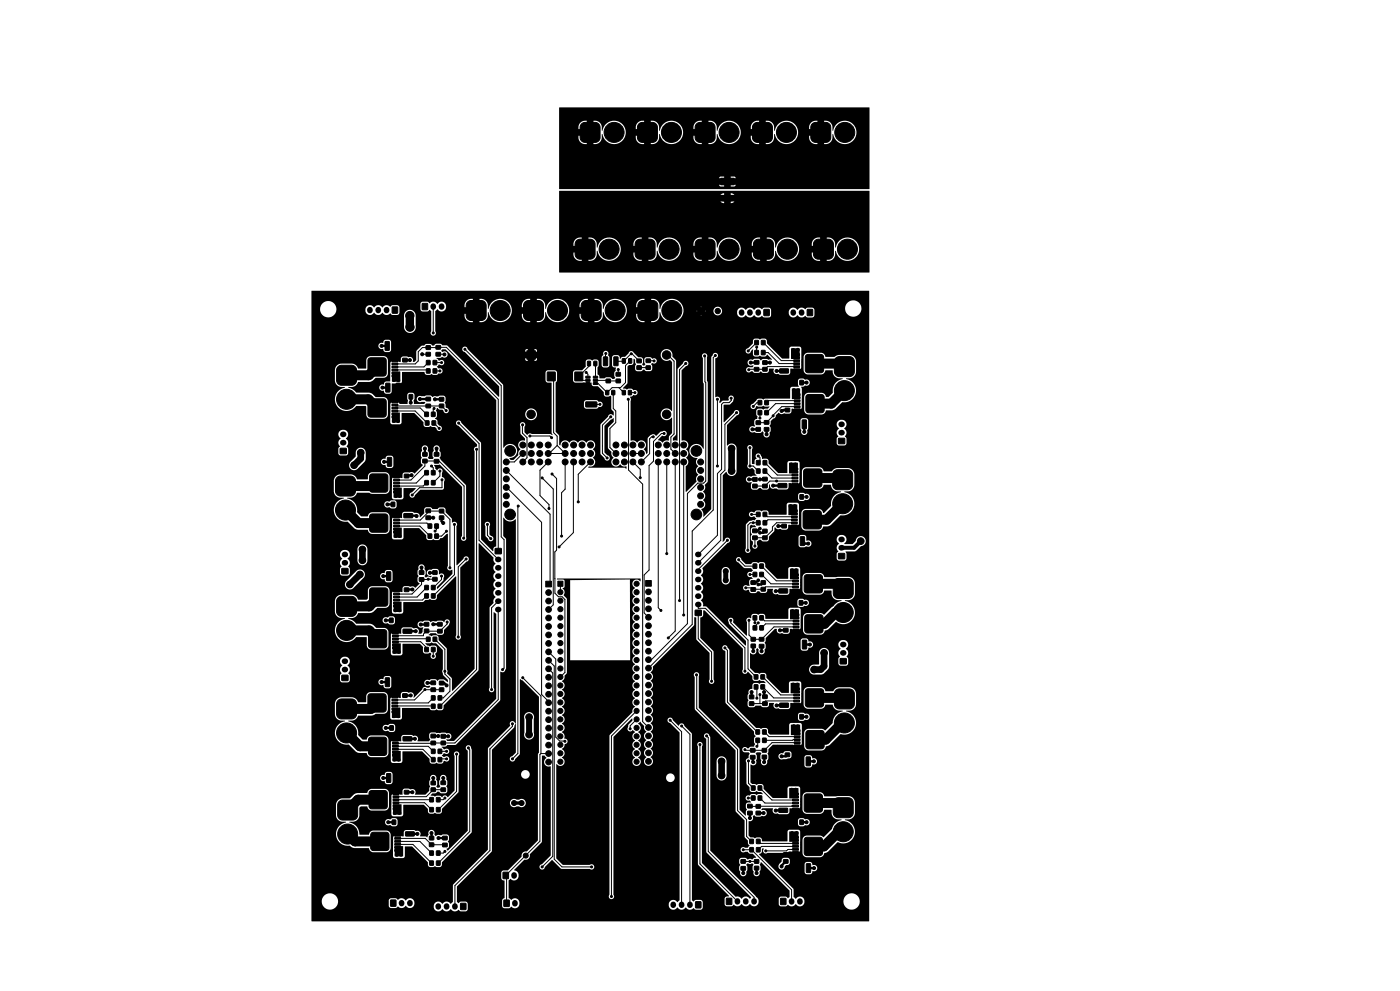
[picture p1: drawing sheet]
<svg xmlns="http://www.w3.org/2000/svg" width="420mm" height="297mm" viewBox="0 0 420 297" stroke-linecap="round" stroke-linejoin="round" font-family="sans-serif">
<g fill="#000" stroke="#000" stroke-width=".3">
<path d="M174.5 37.1l.8-.4h3.2a1.5 1.5 0 0 1 1.5 1.5v3a1.5 1.5 0 0 1-1.5 1.5h-3a1.5 1.5 0 0 1-1.5-1.5v-3.2zM191.7 37.1l.8-.4h3.2a1.5 1.5 0 0 1 1.5 1.5v3a1.5 1.5 0 0 1-1.5 1.5h-3a1.5 1.5 0 0 1-1.5-1.5v-3.2zM209 37.1l.8-.4h3.2a1.5 1.5 0 0 1 1.5 1.5v3a1.5 1.5 0 0 1-1.5 1.5h-3a1.5 1.5 0 0 1-1.5-1.5v-3.2zM226.2 37.1l.8-.4h3.2a1.5 1.5 0 0 1 1.5 1.5v3a1.5 1.5 0 0 1-1.5 1.5h-3a1.5 1.5 0 0 1-1.5-1.5v-3.2zM243.7 37.1l.8-.4h3.2a1.5 1.5 0 0 1 1.5 1.5v3a1.5 1.5 0 0 1-1.5 1.5h-3a1.5 1.5 0 0 1-1.5-1.5v-3.2zM216.2 53.4h4v2h-4zM173 72.1l.8-.4h3.2a1.5 1.5 0 0 1 1.5 1.5v3a1.5 1.5 0 0 1-1.5 1.5h-3a1.5 1.5 0 0 1-1.5-1.5v-3.2zM191 72.1l.8-.4h3.2a1.5 1.5 0 0 1 1.5 1.5v3a1.5 1.5 0 0 1-1.5 1.5h-3a1.5 1.5 0 0 1-1.5-1.5v-3.2zM209 72.1l.8-.4h3.2a1.5 1.5 0 0 1 1.5 1.5v3a1.5 1.5 0 0 1-1.5 1.5h-3a1.5 1.5 0 0 1-1.5-1.5v-3.2zM226.5 72.1l.8-.4h3.2a1.5 1.5 0 0 1 1.5 1.5v3a1.5 1.5 0 0 1-1.5 1.5h-3a1.5 1.5 0 0 1-1.5-1.5v-3.2zM244.5 72.1l.8-.4h3.2a1.5 1.5 0 0 1 1.5 1.5v3a1.5 1.5 0 0 1-1.5 1.5h-3a1.5 1.5 0 0 1-1.5-1.5v-3.2zM117.7 92h1.5v1.8h-1.5z"/>
<path d="M126.7 91h1.5v1.8h-1.5zM140.3 90.5l.9-.4h3.1a1.5 1.5 0 0 1 1.6 1.5v3a1.5 1.5 0 0 1-1.6 1.5h-3a1.5 1.5 0 0 1-1.5-1.5l.1-3.2zM157.5 90.5l.9-.4h3.1a1.5 1.5 0 0 1 1.5 1.5v3a1.5 1.5 0 0 1-1.5 1.5h-2.9a1.5 1.5 0 0 1-1.6-1.5l.1-3.2zM174.8 90.5l.9-.4h3.1a1.5 1.5 0 0 1 1.5 1.5v3a1.5 1.5 0 0 1-1.5 1.5h-3a1.5 1.5 0 0 1-1.4-1.5v-3.2zM191.8 90.5l.9-.4h3.1a1.5 1.5 0 0 1 1.5 1.5v3a1.5 1.5 0 0 1-1.5 1.5h-3a1.5 1.5 0 0 1-1.4-1.5v-3.2zM229.2 92.8h1.5v1.8h-1.5zM242.2 92.8h1.5v1.8h-1.5zM101.4 109.9l.9-.4h3.2a1.5 1.5 0 0 1 1.5 1.5v3a1.5 1.5 0 0 1-1.5 1.5h-3a1.5 1.5 0 0 1-1.5-1.5v-3.2zM110.5 107.5l.7-.3h3.8l.6 .2 .3 .6v3.9l-.2 .5-.7 .3h-3.8l-.5-.2-.3-.6v-3.9zM115.6 102.4l1.2 .1-.1 2.5-1.2-.1zM115.8 114.9l1.2 .1-.1 2.5-1.2-.1zM117.6 111.5h1.7v.5h-1.7z"/>
<path d="M117.6 112.4h1.7v.5h-1.7zM117.6 110.6h1.7v.5h-1.7zM117.6 109.7h1.7v.5h-1.7zM117.6 108.8h1.7v.5h-1.7zM117.6 107.9h1.7v.5h-1.7zM117.6 107h1.7v.5h-1.7zM117.6 119.3h1.7v.5h-1.7zM118.7 102.4l1.2 .1-.1 2.5-1.2-.1zM118.9 114.9l1.2 .1-.1 2.5-1.2-.1zM120.7 118.3h1v1.3h-1zM120.8 105.3h1.3v1.1h-1.3zM120.8 107.4h1.3v1h-1.3z"/>
<path d="M122.7 118.3h1.1v1.3h-1.1zM127.8 103.6h1.3v1.1h-1.3zM127.8 105.6h1.3v1.1h-1.3zM127.9 108h1.1v1.3h-1.1zM127.9 110.5h1.1v1.3h-1.1zM129.9 108h1.1v1.3h-1.1zM129.9 110.5h1.1v1.3h-1.1zM130.8 103.6h1.3v1h-1.3zM130.8 105.7h1.3v1h-1.3zM158.1 105.1h2.5v2.6h-2.5zM164.2 111.5h2.3v2.6h-2.3zM172.5 111.5h2.3v2.6h-2.3z"/>
<path d="M175.8 112.8h1.1l.1 .5h-1.2zM175.8 113.7h1.1l.1 .5-1.2 .1zM175.8 114.7h1.1l.1 .5h-1.2zM176.3 108.3l.9 .1-.2 1.3-.8-.2zM178 114.7h1.2l.1 .5h-1.2zM178 113.7h1.2l.1 .5-1.2 .1zM178 112.8h1.2l.1 .5h-1.2zM175.8 116.2h3.1l.2 1.4-3.3 .1zM178.2 108.3l.9 .1-.2 1.3-.8-.2zM181.8 113.6h1.3v1.1h-1.3zM181.8 111.6h1.3v1.1h-1.3zM181.1 107l1.2 .1-.1 2.5-1.2-.1z"/>
<path d="M181.7 117l.9 .1-.1 1.3-.8-.2zM183.5 117l1 .1-.2 1.3-.8-.2zM184.2 107l1.2 .1-.1 2.5-1.2-.1zM184.8 111.6h1.3v1.1h-1.3zM184.8 113.6h1.3v1.1h-1.3zM186.7 117l.9 .1-.1 1.3-.8-.2zM186.7 107.5l.9 .1-.1 1.3-.8-.2zM188.5 117l1 .1-.2 1.3-.8-.2zM188.6 107.5l.9 .1-.1 1.3-.8-.2zM191.1 107.6h1.2v1.1h-1.2zM191.1 109.6h1.2v1.1h-1.2zM193.8 107.6h1.3v1h-1.3z"/>
<path d="M193.8 109.7h1.3v1h-1.3zM226.4 102h1.1v1.3h-1.1zM226.4 105h1.1v1.3h-1.1zM226.3 110.2h1.3v1h-1.3zM226.3 108.1h1.3v1h-1.3zM228.4 102h1.1v1.3h-1.1zM228.4 105h1.1v1.3h-1.1zM228.8 110.1h1.3v1.1h-1.3zM228.8 108.1h1.3v1.1h-1.3zM233.9 113.7h2.5l.2 1.1-2.6 .1zM233.9 110.6l2.5-.1 .2 1.2-2.6 .1zM237.9 114h1v1.3h-1z"/>
<path d="M238.1 106h1.8v.5h-1.8zM238.1 107.8h1.8v.5h-1.8zM238.1 108.7h1.8v.5h-1.8zM238.1 109.6h1.8v.5h-1.8zM238.1 110.5h1.8v.5h-1.8zM238.1 111.4h1.8v.5h-1.8zM238.3 118h1.7v.5h-1.7zM238.3 119.8h1.7v.5h-1.7zM238.1 106.9h1.8v.5h-1.8zM240 114h1v1.3h-1zM238.3 118.9h1.7v.5h-1.7zM241.8 106.5l.6-.3h3.9l.5 .2 .3 .6v3.9l-.2 .5-.6 .3h-3.9l-.5-.2-.3-.6v-3.9z"/>
<path d="M242.1 118.4l.5-.2h3.8l.7 .3 .1 .5v3.9l-.3 .6-.5 .2h-3.8l-.7-.3-.2-.5v-3.9zM250.7 107.3l.9-.4h3.2a1.5 1.5 0 0 1 1.5 1.5v3a1.5 1.5 0 0 1-1.5 1.5h-3a1.5 1.5 0 0 1-1.5-1.5v-3.2zM102.1 134.4h1.8v1.5h-1.8zM110.5 119.8l.7-.3h3.8l.6 .2 .3 .6v3.9l-.2 .5-.7 .3h-3.8l-.5-.2-.3-.6v-3.9zM116.3 137.1l1.2 .1-.1 2.6-1.2-.2zM117.6 123.8h1.7v.5h-1.7zM117.6 124.7h1.7v.5h-1.7zM117.6 122.9h1.7v.5h-1.7zM117.6 122h1.7v.5h-1.7zM117.6 121.1h1.7v.5h-1.7zM117.6 120.2h1.7v.5h-1.7zM119.4 137.1l1.2 .1-.1 2.6-1.2-.2z"/>
<path d="M126.8 137.6h1.3v1.1h-1.3zM126.8 135.6h1.3v1.1h-1.3zM127.8 121.2h1.3v1h-1.3zM127.8 119.1h1.3v1h-1.3zM127.4 123.5h1.1v1.3h-1.1zM127.6 126.1h1.1v1.3h-1.1zM130.3 137.7h1.3v1.1h-1.3zM130.3 135.7h1.3v1h-1.3zM129.4 123.5h1.1v1.3h-1.1zM129.6 126.1h1.1v1.3h-1.1zM131.8 121.1h1.3v1.1h-1.3zM131.8 119.1h1.3v1.1h-1.3z"/>
<path d="M175.8 120.5l3.1-.1 .2 1.4-3.3 .2zM226.9 138h1.1v1.3h-1.1zM227.4 120h1.1v1.3h-1.1zM227.4 123h1.1v1.3h-1.1zM226.8 126.1h1.3v1.1h-1.3zM226.8 128.1h1.3v1.1h-1.3zM228.9 138h1.1v1.3h-1.1zM229.4 120h1.1v1.3h-1.1zM229.4 123h1.1v1.3h-1.1zM229.3 126.1h1.3v1h-1.3zM229.3 128.2h1.3v1h-1.3zM235.6 124.4h1.3v1.1h-1.3z"/>
<path d="M235.6 122.4h1.3v1h-1.3zM237.6 125.9l1.2 .1-.1 2.5-1.2-.1zM238.3 120.7h1.7v.5h-1.7zM238.3 121.6h1.7v.5h-1.7zM238.3 122.5h1.7v.5h-1.7zM238.3 123.4h1.7v.5h-1.7zM240.7 125.9l1.2 .1-.1 2.5-1.2-.1zM251.6 131.4h1.8v1.5h-1.8zM101.1 143.1l.9-.4h3.1a1.5 1.5 0 0 1 1.5 1.5v3a1.5 1.5 0 0 1-1.5 1.5h-3a1.5 1.5 0 0 1-1.5-1.5l.1-3.2zM111 142.3l.7-.3h3.8l.6 .2 .3 .6v3.9l-.2 .5-.7 .3h-3.8l-.5-.2-.3-.6v-3.9zM111 154.3l.7-.3h3.8l.6 .2 .3 .6v3.9l-.2 .5-.7 .3h-3.8l-.5-.2-.3-.6v-3.9zM118.1 146.3h1.7v.5h-1.7z"/>
<path d="M118.1 158.3h1.7v.5h-1.7zM117.4 150.5h1v1.3h-1zM118.1 147.2h1.7v.5h-1.7zM118.1 145.4h1.7v.5h-1.7zM118.1 144.5h1.7v.5h-1.7zM118.1 143.6h1.7v.5h-1.7zM118.1 142.7h1.7v.5h-1.7zM118.1 141.8h1.7v.5h-1.7zM118.1 159.2h1.7v.5h-1.7zM118.1 157.4h1.7v.5h-1.7zM118.1 156.5h1.7v.5h-1.7zM118.1 155.6h1.7v.5h-1.7z"/>
<path d="M118.1 154.7h1.7v.5h-1.7zM118.1 153.8h1.7v.5h-1.7zM119.5 150.5h1v1.3h-1zM121.3 140.1h1.3v1h-1.3zM121.3 142.2h1.3v1h-1.3zM121.2 150.8h2.5l.1 1.1-2.5 .2zM121.2 154l2.5-.1 .1 1.2-2.5 .1zM127.4 144h1.1v1.3h-1.1zM127.4 141h1.1v1.3h-1.1zM127.8 152.6h1.3v1h-1.3zM127.8 154.7h1.3v1h-1.3zM128.4 157h1.1v1.3h-1.1z"/>
<path d="M129.4 144h1.1v1.3h-1.1zM129.4 141h1.1v1.3h-1.1zM130.4 157h1.1v1.3h-1.1zM131.8 152.6h1.3v1.1h-1.3zM131.8 154.6h1.3v1.1h-1.3zM225.8 158.6h1.3v1h-1.3zM225.8 145.1h1.3v1.1h-1.3zM225.8 143.1h1.3v1.1h-1.3zM226.9 140.5h1.1v1.3h-1.1zM226.9 153.5h1.1v1.3h-1.1zM226.9 156h1.1v1.3h-1.1zM228.9 140.5h1.1v1.3h-1.1z"/>
<path d="M228.9 153.5h1.1v1.3h-1.1zM228.9 156h1.1v1.3h-1.1zM228.8 145.2h1.3v1h-1.3zM228.8 143.1h1.3v1h-1.3zM228.8 158.6h1.3v1.1h-1.3zM233.4 148.1l2.5-.1 .2 1.2-2.6 .1zM233.4 145l2.5-.1 .2 1.2-2.6 .1zM234.6 157.2h1.3v1h-1.3zM237.4 152.8h1.8v.5h-1.8zM237.4 154.6h1.8v.5h-1.8zM237.4 155.5h1.8v.5h-1.8zM237.4 156.4h1.8v.5h-1.8z"/>
<path d="M237.4 157.3h1.8v.5h-1.8zM237.4 158.2h1.8v.5h-1.8zM237.6 140.3h1.7v.5h-1.7zM237.6 142.1h1.7v.5h-1.7zM237.6 143h1.7v.5h-1.7zM237.6 143.9h1.7v.5h-1.7zM237.6 144.8h1.7v.5h-1.7zM237.6 145.7h1.7v.5h-1.7zM237.9 148.3h1v1.3h-1zM237.4 153.7h1.8v.5h-1.8zM237.6 141.2h1.7v.5h-1.7zM240 148.3h1v1.3h-1z"/>
<path d="M241.2 153.2l.5-.2h3.9l.6 .3 .2 .5v3.9l-.3 .6-.5 .2h-3.9l-.6-.3-.2-.5v-3.9zM241.2 140.8l.7-.3h3.8l.6 .2 .3 .6v3.9l-.2 .5-.7 .3h-3.8l-.5-.2-.3-.6v-3.9zM250.2 141.2l.9-.4h3.2a1.5 1.5 0 0 1 1.5 1.5v3a1.5 1.5 0 0 1-1.5 1.5h-3a1.5 1.5 0 0 1-1.5-1.5v-3.2zM102.6 170.4h1.8v1.5h-1.8zM101.4 179.2l.9-.5h3.2a1.5 1.5 0 0 1 1.5 1.5v3a1.5 1.5 0 0 1-1.5 1.5h-3a1.5 1.5 0 0 1-1.5-1.5v-3.2zM116 171.4l1.2 .1-.1 2.5-1.1-.1zM118.1 178.7h1.7v.5h-1.7zM118.1 177.8h1.7v.5h-1.7zM118.1 176.9h1.7v.5h-1.7zM118.1 176h1.7v.5h-1.7zM119.1 171.4l1.3 .1-.2 2.5-1.1-.1zM121.3 174.2h1.3v1h-1.3z"/>
<path d="M121.3 176.2h1.3v1.1h-1.3zM125.8 173.2h1.3v1h-1.3zM125.8 171.1h1.3v1h-1.3zM127.4 175.5h1.1v1.2h-1.1zM127.4 178h1.1v1.2h-1.1zM128.4 160h1.1v1.3h-1.1zM129.8 173.1h1.3v1h-1.3zM129.8 171.1h1.3v1h-1.3zM129.4 175.5h1.1v1.2h-1.1zM129.4 178h1.1v1.2h-1.1zM130.4 160h1.1v1.3h-1.1zM148.6 164.4h1.8v1.5h-1.8z"/>
<path d="M163.7 174.2h1.7v1.7h-1.7zM167.3 174.2h1.6v1.5h-1.6zM193.7 174h1.7v1.7h-1.7zM225.3 176.2h1.3v1h-1.3zM225.3 174.1h1.3v1h-1.3zM225.9 171.5h1.1v1.3h-1.1zM225.9 169h1.1v1.3h-1.1zM225.8 160.7h1.3v1h-1.3zM227.9 171.5h1.1v1.3h-1.1zM227.9 169h1.1v1.3h-1.1zM228.3 176.1h1.3v1h-1.3zM228.3 174.1h1.3v1h-1.3z"/>
<path d="M228.8 160.6h1.3v1.1h-1.3zM233.7 176.5h2.5l.1 1.1-2.5 .2zM234.6 159.2h1.3v1.1h-1.3zM237 160.9l1.2 .1-.1 2.5-1.1-.1zM237.8 172h1.7v.5h-1.7zM237.8 173.8h1.7v.5h-1.7zM237.8 174.7h1.7v.5h-1.7zM237.8 175.6h1.7v.5h-1.7zM237.8 176.5h1.7v.5h-1.7zM237.8 177.4h1.7v.5h-1.7zM237.8 172.9h1.7v.5h-1.7zM240.1 160.9l1.3 .1-.2 2.5-1.1-.1z"/>
<path d="M241.4 172.5l.7-.3h3.8l.5 .2 .3 .6v3.9l-.1 .5-.7 .3h-3.8l-.5-.2-.4-.6v-3.9zM251.6 165.9h1.8v1.5h-1.8zM250.4 173.8l.9-.4h3.2a1.5 1.5 0 0 1 1.5 1.5v3a1.5 1.5 0 0 1-1.5 1.5h-3a1.5 1.5 0 0 1-1.5-1.5v-3.2zM110.7 189l.7-.3h3.8l.5 .2 .3 .6v3.9l-.1 .5-.7 .3h-3.8l-.6-.2-.3-.6v-3.9zM111 176.5l.7-.3h3.8l.5 .2 .4 .6v3.9l-.2 .5-.7 .3h-3.8l-.5-.2-.3-.6v-3.9zM117.8 193h1.7v.5h-1.7zM116.9 185.3h1v1.3h-1zM118.1 180.5h1.7v.5h-1.7zM117.8 193.9h1.7v.5h-1.7zM117.8 192.1h1.7v.5h-1.7zM117.8 191.2h1.7v.5h-1.7zM117.8 190.3h1.7v.5h-1.7z"/>
<path d="M117.8 189.4h1.7v.5h-1.7zM117.8 188.5h1.7v.5h-1.7zM118.1 181.4h1.7v.5h-1.7zM118.1 179.6h1.7v.5h-1.7zM119 185.3h1v1.3h-1zM120.9 185.5l2.5-.1 .2 1.2-2.6 .1zM120.9 188.6l2.5-.1 .2 1.2-2.6 .1zM127.3 188.6h1.3v1h-1.3zM127.3 186.6h1.3v1h-1.3zM127.4 194h1.1v1.3h-1.1zM127.9 191h1.1v1.2h-1.1zM129.4 194h1.1v1.3h-1.1z"/>
<path d="M129.9 191h1.1v1.2h-1.1zM131.3 188.7h1.3v1h-1.3zM131.3 186.6h1.3v1h-1.3zM208.6 182.9h1.8v1.5h-1.8zM225.9 187.5h1.1v1.3h-1.1zM225.9 184.5h1.1v1.3h-1.1zM225.3 191.1h1.3v1h-1.3zM225.3 193.1h1.3v1h-1.3zM227.9 187.5h1.1v1.3h-1.1zM227.9 184.5h1.1v1.3h-1.1zM227.8 191.1h1.3v1h-1.3zM227.8 193.2h1.3v1h-1.3z"/>
<path d="M233.7 179.6h2.5l.1 1.1-2.5 .2zM235.1 190.4h1.3v1.1h-1.3zM235.1 188.4h1.3v1h-1.3zM237.6 191.9l1.3 .1-.2 2.5-1.1-.1zM237.7 180h1v1.3h-1zM237.9 184h1.8v.5h-1.8zM237.9 185.8h1.8v.5h-1.8zM237.9 186.7h1.8v.5h-1.8zM237.9 187.6h1.8v.5h-1.8zM237.9 188.5h1.8v.5h-1.8zM237.9 189.4h1.8v.5h-1.8zM237.9 184.9h1.8v.5h-1.8z"/>
<path d="M239.8 180h1v1.3h-1zM240.8 191.9l1.2 .1-.1 2.5-1.2-.1zM241.7 184.4l.5-.2h3.9l.6 .3 .2 .5v3.9l-.3 .6-.5 .2h-3.9l-.6-.3-.2-.5v-3.9zM252.1 197.4h1.8v1.5h-1.8zM102.6 202.4h1.8v1.5h-1.8zM101.4 209.9l.9-.4h3.2a1.5 1.5 0 0 1 1.5 1.5v3a1.5 1.5 0 0 1-1.5 1.5h-3a1.5 1.5 0 0 1-1.5-1.5v-3.2zM110.5 208.2l.7-.3h3.8l.5 .2 .4 .6v3.9l-.2 .5-.7 .3h-3.8l-.5-.2-.3-.6v-3.9zM115.6 203.2l1.3 .1-.2 2.5-1.1-.2zM117.6 212.2h1.7v.5h-1.7zM117 217.5h1v1.3h-1zM117.6 213.1h1.7v.5h-1.7zM117.6 211.3h1.7v.5h-1.7z"/>
<path d="M117.6 210.4h1.7v.5h-1.7zM117.6 209.5h1.7v.5h-1.7zM117.6 208.6h1.7v.5h-1.7zM117.6 207.7h1.7v.5h-1.7zM118.8 203.2l1.2 .1-.1 2.5-1.2-.2zM119 217.5h1.1v1.3h-1.1zM120.8 205.9h1.3v1h-1.3zM120.8 207.9h1.3v1.1h-1.3zM120.9 217.7h2.5l.2 1.1-2.6 .1zM129.3 206.2h1.3v1h-1.3zM129.3 204.1h1.3v1h-1.3zM129.4 208.5h1.1v1.3h-1.1z"/>
<path d="M129.4 211h1.1v1.3h-1.1zM131.8 206.2h1.3v1h-1.3zM131.8 204.2h1.3v1h-1.3zM131.4 208.5h1.1v1.3h-1.1zM131.4 211h1.1v1.3h-1.1zM224.8 210.3h1.3v1.1h-1.3zM224.8 208.3h1.3v1.1h-1.3zM226.3 202.2h1v1.3h-1zM226.3 205.2h1v1.3h-1zM226.8 218.7h1v1.3h-1zM228.3 202.2h1v1.3h-1zM228.3 205.2h1v1.3h-1z"/>
<path d="M228.8 218.7h1v1.3h-1zM228.8 210.4h1.3v1h-1.3zM228.8 208.3h1.3v1h-1.3zM233.9 213.9l2.5-.1 .2 1.2-2.6 .1zM233.9 210.8l2.5-.1 .2 1.2-2.6 .1zM237.9 214.2h1v1.3h-1zM238.1 206.2h1.8v.5h-1.8zM238.1 208h1.8v.5h-1.8zM238.1 208.9h1.8v.5h-1.8zM238.1 209.8h1.8v.5h-1.8zM238.1 210.7h1.8v.5h-1.8zM238.1 211.6h1.8v.5h-1.8z"/>
<path d="M238.3 218.7h1.7v.5h-1.7zM238.1 207.1h1.8v.5h-1.8zM240 214.2h1v1.3h-1zM241.8 206.7l.6-.3h3.9l.5 .2 .3 .6v3.9l-.2 .5-.6 .3h-3.9l-.5-.2-.3-.6v-3.9zM241.9 219.2l.7-.3h3.8l.5 .2 .3 .6v3.9l-.1 .5-.7 .3h-3.8l-.5-.2-.4-.6v-3.9zM250.7 206.9l.9-.4h3.2a1.5 1.5 0 0 1 1.5 1.5v3a1.5 1.5 0 0 1-1.5 1.5h-3a1.5 1.5 0 0 1-1.5-1.5v-3.2zM101.7 240.2l.9-.4h3.2a1.5 1.5 0 0 1 1.5 1.5v3a1.5 1.5 0 0 1-1.5 1.5h-3a1.5 1.5 0 0 1-1.5-1.5v-3.2zM110.7 221.2l.7-.3h3.8l.5 .2 .3 .6v3.9l-.1 .5-.7 .3h-3.8l-.6-.2-.3-.6v-3.9zM116 231.9l1.2 .1-.1 2.5-1.1-.1zM117.8 225.2h1.7v.5h-1.7zM117.8 226.1h1.7v.5h-1.7zM117.8 224.3h1.7v.5h-1.7z"/>
<path d="M117.8 223.4h1.7v.5h-1.7zM117.8 222.5h1.7v.5h-1.7zM117.8 221.6h1.7v.5h-1.7zM117.8 220.7h1.7v.5h-1.7zM117.9 239.4h1.8v.5h-1.8zM117.9 238.5h1.8v.5h-1.8zM117.9 237.6h1.8v.5h-1.8zM117.9 236.7h1.8v.5h-1.8zM119.1 231.9l1.3 .1-.2 2.5-1.1-.1zM121.3 234.8h1.3v1.1h-1.3zM121.3 236.9h1.3v1h-1.3zM120.9 220.8h2.5l.2 1.1-2.6 .2z"/>
<path d="M129.3 222.2h1.3v1h-1.3zM129.3 220.1h1.3v1h-1.3zM129.3 236.1h1.3v1.1h-1.3zM129.3 234.1h1.3v1.1h-1.3zM129.4 227h1.1v1.3h-1.1zM129.4 224.5h1.1v1.3h-1.1zM132.3 236.2h1.3v1h-1.3zM132.3 234.1h1.3v1h-1.3zM132.3 222.1h1.3v1.1h-1.3zM132.3 220.1h1.3v1.1h-1.3zM131.4 227h1.1v1.3h-1.1zM131.4 224.5h1.1v1.3h-1.1z"/>
<path d="M225.4 235.5h1.1v1.3h-1.1zM225.4 238.5h1.1v1.3h-1.1zM225.2 224.4h1.3v1h-1.3zM225.2 226.4h1.3v1.1h-1.3zM226.8 221.2h1v1.3h-1zM227.4 235.5h1.1v1.3h-1.1zM227.4 238.5h1.1v1.3h-1.1zM228.8 221.2h1v1.3h-1zM228.7 224.3h1.2v1.1h-1.2zM228.7 226.3h1.2v1.1h-1.2zM235.6 223.6h1.3v1h-1.3zM235.6 225.7h1.3v1h-1.3z"/>
<path d="M237.8 237.7h1.7v.5h-1.7zM237.8 239.5h1.7v.5h-1.7zM238.3 220.5h1.7v.5h-1.7zM238.3 221.4h1.7v.5h-1.7zM238.3 222.3h1.7v.5h-1.7zM238.3 223.2h1.7v.5h-1.7zM238.3 224.1h1.7v.5h-1.7zM238.8 226.9l1.2 .1-.1 2.5-1.2-.1zM237.8 238.6h1.7v.5h-1.7zM238.3 219.6h1.7v.5h-1.7zM241.6 238.1l.5-.2h3.8l.7 .3 .1 .5v3.9l-.3 .6-.5 .2h-3.8l-.7-.3-.2-.5v-3.9zM241.9 226.9l1.2 .1-.1 2.5-1.2-.1z"/>
<path d="M250.4 239.5l.9-.4h3.2a1.5 1.5 0 0 1 1.5 1.5v3a1.5 1.5 0 0 1-1.5 1.5h-3a1.5 1.5 0 0 1-1.5-1.5v-3.2zM110.9 237.2l.6-.3h3.9l.5 .2 .3 .6v3.9l-.2 .5-.6 .3h-3.9l-.5-.2-.3-.6v-3.9zM111.4 249.7l.6-.3h3.9l.5 .2 .3 .6v3.9l-.2 .5-.6 .3h-3.9l-.5-.2-.3-.6v-3.9zM117.9 241.2h1.8v.5h-1.8zM118.4 253.7h1.8v.5h-1.8zM117.7 245.8h1v1.3h-1zM117.9 242.1h1.8v.5h-1.8zM117.9 240.3h1.8v.5h-1.8zM118.4 254.6h1.8v.5h-1.8zM118.4 252.8h1.8v.5h-1.8zM118.4 251.9h1.8v.5h-1.8zM118.4 251h1.8v.5h-1.8z"/>
<path d="M118.4 250.1h1.8v.5h-1.8zM118.4 249.2h1.8v.5h-1.8zM119.7 245.8h1.1v1.3h-1.1zM121.7 246.2h2.5l.1 1.1-2.5 .1zM121.7 249.3h2.5l.1 1.1-2.5 .2zM128.8 252.6h1.3v1.1h-1.3zM128.8 250.6h1.3v1.1h-1.3zM128.9 255h1.1v1.3h-1.1zM128.9 242h1.1v1.3h-1.1zM128.9 239h1.1v1.3h-1.1zM128.9 258h1.1v1.3h-1.1zM130.9 255h1.1v1.3h-1.1z"/>
<path d="M130.9 242h1.1v1.3h-1.1zM130.9 239h1.1v1.3h-1.1zM130.9 258h1.1v1.3h-1.1zM132.8 252.7h1.3v1.1h-1.3zM132.8 250.7h1.3v1h-1.3zM222.3 257.7h1.3v1h-1.3zM222.3 259.7h1.3v1.1h-1.3zM224.9 251.5h1.1v1.3h-1.1zM224.9 254h1.1v1.3h-1.1zM224.3 241.1h1.3v1h-1.3zM224.3 243.2h1.3v1h-1.3zM226.9 251.5h1.1v1.3h-1.1z"/>
<path d="M226.9 254h1.1v1.3h-1.1zM226.3 257.6h1.3v1.1h-1.3zM226.3 259.6h1.3v1.1h-1.3zM226.8 241.1h1.3v1.1h-1.3zM226.8 243.1h1.3v1.1h-1.3zM233.7 245.4l2.5-.1 .1 1.2-2.5 .1zM233.7 242.3l2.5-.1 .1 1.2-2.5 .1zM235.1 255.6h1.3v1h-1.3zM235.1 257.7h1.3v1h-1.3zM237.8 250.7h1.7v.5h-1.7zM237.8 252.5h1.7v.5h-1.7zM237.8 253.4h1.7v.5h-1.7z"/>
<path d="M237.8 254.3h1.7v.5h-1.7zM237.8 255.2h1.7v.5h-1.7zM237.8 256.1h1.7v.5h-1.7zM237.8 240.4h1.7v.5h-1.7zM237.8 241.3h1.7v.5h-1.7zM237.8 242.2h1.7v.5h-1.7zM237.8 243.1h1.7v.5h-1.7zM237.9 245.8h1v1.3h-1zM238.8 258.9l1.3 .1-.2 2.5-1.1-.1zM237.8 251.6h1.7v.5h-1.7zM240 245.8h1v1.3h-1zM241.4 251.2l.7-.3h3.8l.5 .2 .3 .6v3.9l-.1 .5-.7 .3h-3.8l-.5-.2-.4-.6v-3.9z"/>
<path d="M241.9 258.9l1.3 .1-.2 2.5-1.1-.1zM117.2 269.8h1.5v1.8h-1.5zM138.2 270.8h1.5v1.8h-1.5zM150.9 261.4h1.6v1.9h-1.6zM151.2 269.8h1.5v1.8h-1.5zM208.7 270.3h1.5v1.8h-1.5zM217.9 269.2h1.6v1.8h-1.6zM234.2 269.3h1.5v1.8h-1.5z"/>
<circle cx="184.2" cy="39.7" r="3"/>
<circle cx="201.4" cy="39.7" r="3"/>
<circle cx="218.7" cy="39.7" r="3"/>
<circle cx="235.9" cy="39.7" r="3"/>
<circle cx="253.4" cy="39.7" r="3"/>
<circle cx="182.7" cy="74.7" r="3"/>
<circle cx="200.7" cy="74.7" r="3"/>
<circle cx="218.7" cy="74.7" r="3"/>
<circle cx="236.2" cy="74.7" r="3"/>
<circle cx="254.2" cy="74.7" r="3"/>
<circle cx="123" cy="94.6" r="1.25"/>
<circle cx="123" cy="98" r="1.25"/>
<circle cx="130" cy="99.8" r=".3"/>
<circle cx="150" cy="93.1" r="3"/>
<circle cx="167.2" cy="93.1" r="3"/>
<circle cx="184.5" cy="93.1" r="3"/>
<circle cx="201.5" cy="93.1" r="3"/>
<circle cx="210.3" cy="93.2" r=".8"/>
<circle cx="215.3" cy="93.2" r=".8"/>
<circle cx="104" cy="119.7" r="3"/>
<circle cx="114.5" cy="103.7" r=".45"/>
<circle cx="114.7" cy="116.2" r=".45"/>
<circle cx="118.2" cy="113.9" r=".45"/>
<circle cx="119.5" cy="113.9" r=".45"/>
<circle cx="123" cy="107.9" r=".45"/>
<circle cx="126" cy="119.6" r=".45"/>
<circle cx="126.6" cy="106.2" r=".45"/>
<circle cx="130.5" cy="119.7" r=".45"/>
<circle cx="132" cy="111.2" r=".3"/>
<circle cx="132.5" cy="108.7" r=".3"/>
<circle cx="133.3" cy="106.2" r=".45"/>
<circle cx="139.5" cy="104.7" r=".3"/>
<circle cx="175.9" cy="111.6" r=".3"/>
<circle cx="181.7" cy="105.9" r=".3"/>
<circle cx="185.5" cy="110.8" r=".3"/>
<circle cx="188.5" cy="119.7" r=".3"/>
<circle cx="189.4" cy="106" r=".3"/>
<circle cx="190.5" cy="117.7" r=".3"/>
<circle cx="196.2" cy="108.2" r=".3"/>
<circle cx="200" cy="106.4" r="1.27"/>
<circle cx="205.7" cy="108.9" r=".3"/>
<circle cx="211.4" cy="106.7" r=".3"/>
<circle cx="214.6" cy="106.5" r=".3"/>
<circle cx="215.2" cy="119.7" r=".3"/>
<circle cx="219.3" cy="119.3" r=".3"/>
<circle cx="224.5" cy="105.2" r=".3"/>
<circle cx="224.6" cy="110.8" r=".3"/>
<circle cx="225.2" cy="108.7" r=".45"/>
<circle cx="227" cy="104" r=".3"/>
<circle cx="231" cy="108.7" r=".45"/>
<circle cx="233" cy="111.2" r=".45"/>
<circle cx="238" cy="104.9" r=".45"/>
<circle cx="238.2" cy="116.9" r=".45"/>
<circle cx="239.3" cy="104.8" r=".45"/>
<circle cx="239.4" cy="117" r=".45"/>
<circle cx="242" cy="114.7" r=".45"/>
<circle cx="253.3" cy="117.1" r="3"/>
<circle cx="106.2" cy="139.4" r="1"/>
<circle cx="108.2" cy="135.7" r="1"/>
<circle cx="115.2" cy="138.4" r=".45"/>
<circle cx="118.1" cy="126.2" r=".45"/>
<circle cx="119.4" cy="126.2" r=".45"/>
<circle cx="123.2" cy="120.7" r=".45"/>
<circle cx="127.5" cy="134.4" r=".45"/>
<circle cx="129.5" cy="139.7" r=".3"/>
<circle cx="130.2" cy="122.4" r=".3"/>
<circle cx="131" cy="134.4" r=".45"/>
<circle cx="131.8" cy="128.4" r=".3"/>
<circle cx="133.8" cy="123" r=".3"/>
<circle cx="137.6" cy="126.8" r=".3"/>
<circle cx="143" cy="134.7" r=".3"/>
<circle cx="143.5" cy="120.7" r="1.25"/>
<circle cx="143.7" cy="125.9" r="1.25"/>
<circle cx="151.9" cy="138.4" r=".89"/>
<circle cx="153" cy="135.1" r="1.6"/>
<circle cx="153.5" cy="120.7" r="1.25"/>
<circle cx="153.7" cy="125.9" r="1.25"/>
<circle cx="156.8" cy="127.3" r=".3"/>
<circle cx="156.8" cy="133.4" r=".89"/>
<circle cx="156.8" cy="138.4" r=".89"/>
<circle cx="156.8" cy="135.9" r=".89"/>
<circle cx="159" cy="130.7" r=".3"/>
<circle cx="159.3" cy="124.2" r="1.27"/>
<circle cx="159.4" cy="135.9" r=".89"/>
<circle cx="159.4" cy="133.4" r=".89"/>
<circle cx="159.4" cy="138.4" r=".89"/>
<circle cx="161.9" cy="135.9" r=".89"/>
<circle cx="161.9" cy="133.4" r=".89"/>
<circle cx="161.9" cy="138.4" r=".89"/>
<circle cx="164.5" cy="135.9" r=".89"/>
<circle cx="164.5" cy="133.4" r=".89"/>
<circle cx="164.5" cy="138.4" r=".89"/>
<circle cx="165.5" cy="131.2" r=".3"/>
<circle cx="169.5" cy="135.9" r=".89"/>
<circle cx="169.5" cy="133.4" r=".89"/>
<circle cx="169.5" cy="138.4" r=".89"/>
<circle cx="172.1" cy="133.4" r=".89"/>
<circle cx="172.1" cy="135.9" r=".89"/>
<circle cx="172.1" cy="138.4" r=".89"/>
<circle cx="174.6" cy="135.9" r=".89"/>
<circle cx="174.6" cy="133.4" r=".89"/>
<circle cx="174.6" cy="138.4" r=".89"/>
<circle cx="177.2" cy="133.4" r=".89"/>
<circle cx="177.2" cy="135.9" r=".89"/>
<circle cx="177.2" cy="138.4" r=".89"/>
<circle cx="180" cy="121.2" r=".3"/>
<circle cx="182.1" cy="137.3" r=".3"/>
<circle cx="183.2" cy="124.9" r=".3"/>
<circle cx="184.8" cy="138.4" r=".89"/>
<circle cx="184.8" cy="135.9" r=".89"/>
<circle cx="184.8" cy="133.4" r=".89"/>
<circle cx="187.3" cy="138.4" r=".89"/>
<circle cx="187.3" cy="135.9" r=".89"/>
<circle cx="187.3" cy="133.4" r=".89"/>
<circle cx="189.9" cy="133.4" r=".89"/>
<circle cx="189.9" cy="135.9" r=".89"/>
<circle cx="189.9" cy="138.4" r=".89"/>
<circle cx="192.4" cy="138.4" r=".89"/>
<circle cx="192.4" cy="135.9" r=".89"/>
<circle cx="192.4" cy="133.4" r=".89"/>
<circle cx="196" cy="130.9" r=".3"/>
<circle cx="197.5" cy="138.4" r=".89"/>
<circle cx="197.5" cy="135.9" r=".89"/>
<circle cx="197.5" cy="133.4" r=".89"/>
<circle cx="199.2" cy="129.9" r=".3"/>
<circle cx="200" cy="124.2" r="1.27"/>
<circle cx="200" cy="133.4" r=".89"/>
<circle cx="200" cy="138.4" r=".89"/>
<circle cx="200" cy="135.9" r=".89"/>
<circle cx="202.6" cy="133.4" r=".89"/>
<circle cx="202.6" cy="138.4" r=".89"/>
<circle cx="202.6" cy="135.9" r=".89"/>
<circle cx="205.1" cy="133.4" r=".89"/>
<circle cx="205.1" cy="138.4" r=".89"/>
<circle cx="205.1" cy="135.9" r=".89"/>
<circle cx="208.9" cy="135.1" r="1.6"/>
<circle cx="210.2" cy="138.4" r=".89"/>
<circle cx="215.2" cy="139.7" r=".3"/>
<circle cx="219.5" cy="134.4" r="1"/>
<circle cx="221" cy="123.7" r=".3"/>
<circle cx="225" cy="134.2" r=".3"/>
<circle cx="225" cy="139.7" r=".3"/>
<circle cx="225.7" cy="128.7" r=".45"/>
<circle cx="226" cy="121.8" r=".3"/>
<circle cx="227.5" cy="136.7" r=".3"/>
<circle cx="228" cy="125.3" r=".3"/>
<circle cx="230" cy="130.2" r=".45"/>
<circle cx="231.9" cy="124.6" r=".3"/>
<circle cx="234.5" cy="123.2" r=".45"/>
<circle cx="237.4" cy="139.2" r=".45"/>
<circle cx="238.6" cy="139.2" r=".45"/>
<circle cx="241.3" cy="129.4" r=".45"/>
<circle cx="103.6" cy="152.9" r="3"/>
<circle cx="116.2" cy="151.2" r=".45"/>
<circle cx="118.7" cy="148.7" r=".45"/>
<circle cx="119.9" cy="148.6" r=".45"/>
<circle cx="123.5" cy="142.4" r=".45"/>
<circle cx="123.7" cy="148.4" r=".3"/>
<circle cx="125" cy="154.7" r=".45"/>
<circle cx="130" cy="155.2" r=".45"/>
<circle cx="130.5" cy="159.2" r=".3"/>
<circle cx="132" cy="141.2" r=".3"/>
<circle cx="132.6" cy="143.8" r=".3"/>
<circle cx="133" cy="156.7" r=".45"/>
<circle cx="133.9" cy="159.2" r=".3"/>
<circle cx="136.3" cy="157.2" r=".3"/>
<circle cx="146.2" cy="157.2" r=".3"/>
<circle cx="151.9" cy="151.1" r=".89"/>
<circle cx="151.9" cy="148.6" r=".89"/>
<circle cx="151.9" cy="146.1" r=".89"/>
<circle cx="151.9" cy="143.5" r=".89"/>
<circle cx="151.9" cy="141" r=".89"/>
<circle cx="153" cy="154.2" r="1.6"/>
<circle cx="155.5" cy="151.7" r=".3"/>
<circle cx="162.6" cy="143.2" r=".3"/>
<circle cx="164.7" cy="152.4" r=".3"/>
<circle cx="165.6" cy="142.1" r=".3"/>
<circle cx="173.5" cy="150.4" r=".3"/>
<circle cx="192.1" cy="143.2" r=".3"/>
<circle cx="208.9" cy="154.2" r="1.6"/>
<circle cx="210.2" cy="143.5" r=".89"/>
<circle cx="210.2" cy="141" r=".89"/>
<circle cx="210.2" cy="148.6" r=".89"/>
<circle cx="210.2" cy="146.1" r=".89"/>
<circle cx="210.2" cy="151.1" r=".89"/>
<circle cx="219.5" cy="141.2" r="1"/>
<circle cx="224.7" cy="143.7" r=".45"/>
<circle cx="225.5" cy="154.2" r=".3"/>
<circle cx="226" cy="156.7" r=".3"/>
<circle cx="228" cy="143.7" r=".45"/>
<circle cx="228" cy="159.7" r=".4"/>
<circle cx="228" cy="158.4" r=".4"/>
<circle cx="231.9" cy="145.5" r=".45"/>
<circle cx="233" cy="144.2" r=".3"/>
<circle cx="233.5" cy="157.7" r=".45"/>
<circle cx="237.2" cy="151.7" r=".45"/>
<circle cx="238.4" cy="151.7" r=".45"/>
<circle cx="242" cy="148.9" r=".45"/>
<circle cx="252.8" cy="151" r="3"/>
<circle cx="105" cy="175.2" r="1"/>
<circle cx="108" cy="172.2" r="1"/>
<circle cx="108.7" cy="164.7" r="1"/>
<circle cx="108.7" cy="167.9" r="1"/>
<circle cx="115" cy="172.7" r=".45"/>
<circle cx="118.7" cy="160.6" r=".45"/>
<circle cx="119.9" cy="160.6" r=".45"/>
<circle cx="123.7" cy="176.7" r=".45"/>
<circle cx="126.4" cy="170.1" r=".45"/>
<circle cx="128.5" cy="173.6" r=".3"/>
<circle cx="129" cy="171.7" r=".45"/>
<circle cx="132.5" cy="172.7" r=".3"/>
<circle cx="135" cy="170.2" r=".3"/>
<circle cx="139.1" cy="161.3" r=".3"/>
<circle cx="139.8" cy="167.5" r=".3"/>
<circle cx="147.2" cy="161.4" r=".3"/>
<circle cx="164.6" cy="177.6" r=".85"/>
<circle cx="167.7" cy="163.9" r=".3"/>
<circle cx="168.1" cy="177.5" r=".76"/>
<circle cx="168.5" cy="160.7" r=".3"/>
<circle cx="191" cy="177.5" r=".76"/>
<circle cx="191" cy="174.9" r=".76"/>
<circle cx="194.5" cy="177.4" r=".85"/>
<circle cx="194.5" cy="179.9" r=".85"/>
<circle cx="200" cy="165.9" r=".3"/>
<circle cx="203.9" cy="180" r=".3"/>
<circle cx="217.7" cy="173.9" r=".75"/>
<circle cx="217.7" cy="171.2" r=".75"/>
<circle cx="218.2" cy="161.9" r=".3"/>
<circle cx="221.6" cy="167.8" r=".3"/>
<circle cx="223.7" cy="176.2" r=".3"/>
<circle cx="224.3" cy="164.9" r=".3"/>
<circle cx="225" cy="172.2" r=".3"/>
<circle cx="226.5" cy="163.7" r=".3"/>
<circle cx="227.5" cy="173.9" r=".4"/>
<circle cx="227.5" cy="175.2" r=".4"/>
<circle cx="232.7" cy="177.2" r=".45"/>
<circle cx="237.6" cy="170.9" r=".45"/>
<circle cx="238.8" cy="170.9" r=".45"/>
<circle cx="242.5" cy="162.9" r=".45"/>
<circle cx="258.2" cy="162.2" r="1"/>
<circle cx="104" cy="188.9" r="3"/>
<circle cx="115.7" cy="185.9" r=".45"/>
<circle cx="118.3" cy="195.4" r=".45"/>
<circle cx="118.6" cy="182.9" r=".45"/>
<circle cx="119.6" cy="195.3" r=".45"/>
<circle cx="119.8" cy="182.9" r=".45"/>
<circle cx="124.7" cy="189.2" r=".45"/>
<circle cx="126.2" cy="187.2" r=".45"/>
<circle cx="130" cy="187.1" r=".45"/>
<circle cx="130" cy="196.7" r=".3"/>
<circle cx="134.1" cy="186.4" r=".3"/>
<circle cx="137.5" cy="190.9" r=".3"/>
<circle cx="164.6" cy="185.2" r=".85"/>
<circle cx="164.6" cy="190.3" r=".85"/>
<circle cx="164.6" cy="182.7" r=".85"/>
<circle cx="164.6" cy="192.8" r=".85"/>
<circle cx="164.6" cy="197.9" r=".85"/>
<circle cx="164.6" cy="195.4" r=".85"/>
<circle cx="164.6" cy="187.7" r=".85"/>
<circle cx="164.6" cy="180.1" r=".85"/>
<circle cx="168.1" cy="187.6" r=".76"/>
<circle cx="168.1" cy="195.3" r=".76"/>
<circle cx="168.1" cy="180" r=".76"/>
<circle cx="168.1" cy="197.8" r=".76"/>
<circle cx="168.1" cy="182.6" r=".76"/>
<circle cx="168.1" cy="190.2" r=".76"/>
<circle cx="168.1" cy="192.7" r=".76"/>
<circle cx="168.1" cy="185.1" r=".76"/>
<circle cx="191" cy="190.2" r=".76"/>
<circle cx="191" cy="197.8" r=".76"/>
<circle cx="191" cy="195.3" r=".76"/>
<circle cx="191" cy="187.6" r=".76"/>
<circle cx="191" cy="185.1" r=".76"/>
<circle cx="191" cy="180" r=".76"/>
<circle cx="191" cy="182.6" r=".76"/>
<circle cx="191" cy="192.7" r=".76"/>
<circle cx="194.5" cy="187.5" r=".85"/>
<circle cx="194.5" cy="195.2" r=".85"/>
<circle cx="194.5" cy="190.1" r=".85"/>
<circle cx="194.5" cy="182.5" r=".85"/>
<circle cx="194.5" cy="197.7" r=".85"/>
<circle cx="194.5" cy="185" r=".85"/>
<circle cx="194.5" cy="192.6" r=".85"/>
<circle cx="198.3" cy="182.9" r=".3"/>
<circle cx="200.5" cy="191.2" r=".3"/>
<circle cx="205.1" cy="184.3" r=".3"/>
<circle cx="217.5" cy="194.2" r=".3"/>
<circle cx="219.2" cy="185.9" r=".3"/>
<circle cx="224.7" cy="185.9" r=".3"/>
<circle cx="226" cy="195.2" r=".45"/>
<circle cx="226.5" cy="186.7" r=".3"/>
<circle cx="227.5" cy="186.7" r=".3"/>
<circle cx="228.5" cy="195.2" r=".45"/>
<circle cx="234" cy="188.9" r=".45"/>
<circle cx="237.7" cy="183.1" r=".45"/>
<circle cx="238.9" cy="183.1" r=".45"/>
<circle cx="241.7" cy="180.7" r=".45"/>
<circle cx="243" cy="193.2" r=".45"/>
<circle cx="247.2" cy="195.7" r="1"/>
<circle cx="253" cy="183.6" r="3"/>
<circle cx="104" cy="219.7" r="3"/>
<circle cx="114.5" cy="204.4" r=".45"/>
<circle cx="115.7" cy="218.2" r=".45"/>
<circle cx="118.2" cy="214.6" r=".45"/>
<circle cx="119.5" cy="214.6" r=".45"/>
<circle cx="123.2" cy="208.4" r=".45"/>
<circle cx="127.5" cy="206.7" r=".3"/>
<circle cx="128.2" cy="204.7" r=".45"/>
<circle cx="133.5" cy="201.2" r=".3"/>
<circle cx="134" cy="205.4" r=".45"/>
<circle cx="143" cy="211.7" r="1.25"/>
<circle cx="147.5" cy="206.7" r=".3"/>
<circle cx="150.8" cy="200.7" r=".3"/>
<circle cx="151.5" cy="211.7" r="1.25"/>
<circle cx="153.7" cy="216.9" r=".3"/>
<circle cx="156.8" cy="203.1" r=".3"/>
<circle cx="158.7" cy="214.9" r="1"/>
<circle cx="164.6" cy="213.1" r=".85"/>
<circle cx="164.6" cy="203" r=".85"/>
<circle cx="164.6" cy="200.4" r=".85"/>
<circle cx="164.6" cy="208.1" r=".85"/>
<circle cx="164.6" cy="210.6" r=".85"/>
<circle cx="164.6" cy="205.5" r=".85"/>
<circle cx="164.6" cy="215.7" r=".85"/>
<circle cx="164.6" cy="218.2" r=".85"/>
<circle cx="168.1" cy="218.1" r=".76"/>
<circle cx="168.1" cy="215.6" r=".76"/>
<circle cx="168.1" cy="213" r=".76"/>
<circle cx="168.1" cy="200.3" r=".76"/>
<circle cx="168.1" cy="208" r=".76"/>
<circle cx="168.1" cy="205.4" r=".76"/>
<circle cx="168.1" cy="210.5" r=".76"/>
<circle cx="168.1" cy="202.9" r=".76"/>
<circle cx="189" cy="218.4" r=".3"/>
<circle cx="191" cy="215.6" r=".76"/>
<circle cx="191" cy="218.1" r=".76"/>
<circle cx="191" cy="213" r=".76"/>
<circle cx="191" cy="200.3" r=".76"/>
<circle cx="191" cy="208" r=".76"/>
<circle cx="191" cy="205.4" r=".76"/>
<circle cx="191" cy="210.5" r=".76"/>
<circle cx="191" cy="202.9" r=".76"/>
<circle cx="194.5" cy="218" r=".85"/>
<circle cx="194.5" cy="215.5" r=".85"/>
<circle cx="194.5" cy="200.2" r=".85"/>
<circle cx="194.5" cy="210.4" r=".85"/>
<circle cx="194.5" cy="205.3" r=".85"/>
<circle cx="194.5" cy="212.9" r=".85"/>
<circle cx="194.5" cy="202.8" r=".85"/>
<circle cx="194.5" cy="207.9" r=".85"/>
<circle cx="201" cy="215.9" r=".3"/>
<circle cx="204.5" cy="217.6" r=".3"/>
<circle cx="208.9" cy="202.3" r=".3"/>
<circle cx="213.5" cy="204.2" r=".3"/>
<circle cx="223.5" cy="201.2" r=".3"/>
<circle cx="225.5" cy="207.4" r=".45"/>
<circle cx="227.1" cy="209.2" r=".3"/>
<circle cx="228" cy="208.2" r=".3"/>
<circle cx="229.2" cy="207.4" r=".45"/>
<circle cx="233" cy="211.4" r=".45"/>
<circle cx="233.2" cy="218.2" r="1.25"/>
<circle cx="238" cy="205.2" r=".45"/>
<circle cx="238.1" cy="217.6" r=".45"/>
<circle cx="239.2" cy="205.2" r=".45"/>
<circle cx="239.3" cy="217.7" r=".45"/>
<circle cx="241.9" cy="214.8" r=".45"/>
<circle cx="244.2" cy="200.7" r="1"/>
<circle cx="253.3" cy="216.7" r="3"/>
<circle cx="115" cy="233.2" r=".45"/>
<circle cx="118.3" cy="227.6" r=".45"/>
<circle cx="119.6" cy="227.7" r=".45"/>
<circle cx="123.7" cy="237.4" r=".45"/>
<circle cx="124.5" cy="221.4" r=".45"/>
<circle cx="130" cy="233.2" r=".45"/>
<circle cx="131.5" cy="220.6" r=".45"/>
<circle cx="133" cy="233.2" r=".45"/>
<circle cx="133.5" cy="239.2" r=".3"/>
<circle cx="134" cy="227.4" r=".3"/>
<circle cx="134" cy="225.2" r=".3"/>
<circle cx="134.5" cy="220.7" r=".45"/>
<circle cx="137" cy="226" r=".3"/>
<circle cx="140.5" cy="224.1" r=".3"/>
<circle cx="153.7" cy="227.4" r=".3"/>
<circle cx="158.7" cy="220.2" r="1"/>
<circle cx="164.6" cy="223.3" r=".85"/>
<circle cx="164.6" cy="220.8" r=".85"/>
<circle cx="164.6" cy="228.4" r=".85"/>
<circle cx="164.6" cy="225.8" r=".85"/>
<circle cx="168.1" cy="225.7" r=".76"/>
<circle cx="168.1" cy="223.2" r=".76"/>
<circle cx="168.1" cy="228.3" r=".76"/>
<circle cx="168.1" cy="220.7" r=".76"/>
<circle cx="169.5" cy="222.2" r=".3"/>
<circle cx="191" cy="225.7" r=".76"/>
<circle cx="191" cy="220.7" r=".76"/>
<circle cx="191" cy="223.2" r=".76"/>
<circle cx="191" cy="228.3" r=".76"/>
<circle cx="194.5" cy="225.6" r=".85"/>
<circle cx="194.5" cy="228.2" r=".85"/>
<circle cx="194.5" cy="220.6" r=".85"/>
<circle cx="194.5" cy="223.1" r=".85"/>
<circle cx="210" cy="223.2" r=".3"/>
<circle cx="212" cy="220.6" r=".3"/>
<circle cx="216.5" cy="228.2" r="1"/>
<circle cx="216.5" cy="232.4" r="1"/>
<circle cx="223.5" cy="224.7" r=".3"/>
<circle cx="224.5" cy="239.2" r=".3"/>
<circle cx="224.5" cy="228" r=".3"/>
<circle cx="226" cy="228.4" r=".45"/>
<circle cx="227.1" cy="223.7" r=".3"/>
<circle cx="229.2" cy="228.4" r=".45"/>
<circle cx="233.2" cy="224.7" r="1.25"/>
<circle cx="234.5" cy="226.7" r=".45"/>
<circle cx="237.5" cy="236.7" r=".45"/>
<circle cx="238.7" cy="236.7" r=".45"/>
<circle cx="244.2" cy="228.2" r=".45"/>
<circle cx="104.3" cy="250" r="3"/>
<circle cx="116.5" cy="246.4" r=".45"/>
<circle cx="118.4" cy="243.6" r=".45"/>
<circle cx="119" cy="256.2" r=".45"/>
<circle cx="119.8" cy="243.6" r=".45"/>
<circle cx="120.3" cy="256.1" r=".45"/>
<circle cx="125.2" cy="249.9" r=".45"/>
<circle cx="129.4" cy="249.7" r=".45"/>
<circle cx="131.5" cy="251.2" r=".45"/>
<circle cx="133.5" cy="255.2" r=".3"/>
<circle cx="154.2" cy="240.7" r=".75"/>
<circle cx="156.2" cy="246.4" r=".75"/>
<circle cx="156.5" cy="240.7" r=".75"/>
<circle cx="157.7" cy="256.4" r=".75"/>
<circle cx="162.6" cy="259.8" r=".3"/>
<circle cx="177.5" cy="259.8" r=".3"/>
<circle cx="223" cy="254.7" r=".3"/>
<circle cx="225" cy="245.2" r=".45"/>
<circle cx="225" cy="258.2" r=".3"/>
<circle cx="229.1" cy="243.7" r=".45"/>
<circle cx="229.7" cy="255" r=".3"/>
<circle cx="231.7" cy="257.2" r="1.35"/>
<circle cx="232" cy="250.2" r="1.35"/>
<circle cx="232.7" cy="242.9" r=".45"/>
<circle cx="234.5" cy="259.7" r=".45"/>
<circle cx="237.6" cy="249.7" r=".45"/>
<circle cx="239" cy="249.7" r=".45"/>
<circle cx="242" cy="246.4" r=".45"/>
<circle cx="253" cy="249.3" r="3"/>
<circle cx="183.4" cy="268.7" r=".3"/>
<circle cx="223" cy="261.7" r=".45"/>
<circle cx="227" cy="261.7" r=".45"/>
<circle cx="244.2" cy="260.2" r=".45"/>
</g>
<g fill="none" stroke="#000" stroke-width="1.7">
<path d="M111 92.8v.3M113.5 92.8v.3M116 92.8v.3M130 91.8v.2M132.5 91.8v.2M222.5 93.5v.3M225 93.5v.3M227.5 93.5v.3M238 93.5v.3M240.5 93.5v.3M102.8 132.7h.3M102.8 130.2h.3"/>
<path d="M252.3 129.7h.3M252.3 127.2h.3M103.3 168.7h.3M103.3 166.2h.3M149.3 167.7h.3M149.3 170.2h.3M149.3 172.7h.3M149.3 175.2h.3M149.3 177.7h.3M209.3 178.7h.3M209.3 176.2h.3M209.3 173.7h.3"/>
<path d="M209.3 171.2h.3M209.3 168.7h.3M209.3 166.2h.3M252.3 164.2h.3M252.3 161.7h.3M103.3 198.2h.3M149.3 180.2h.3M149.3 182.7h.3M209.3 181.2h.3M252.8 195.7h.3M252.8 193.2h.3M103.3 200.7h.3"/>
<path d="M120.5 270.5v.3M123 270.5v.3M131.5 271.5v.3M134 271.5v.3M136.5 271.5v.3M154.2 262.2v.3M154.5 270.6v.3M202 271v.3M204.5 271v.3M207 271v.3M221.2 270v.3M223.7 270v.3"/>
<path d="M226.2 270v.3M237.5 270v.3M240 270v.3"/>
</g>
<path d="M217.2 59.4h2M108.2 135.7v1.7l-2 2M219.5 134.4v6.8M108 172.2l-3 3M108.7 164.7v3.2M247.2 195.7v4l-1 1h-2M216.5 228.2v4.2" fill="none" stroke="#000" stroke-width="2"/>
<g fill="none" stroke="#000" stroke-width=".7">
<path d="M114.5 103.7h1.7M114.7 116.2h1.6M121.5 107.9h1.5M123.2 119v1.7M126 119.6h2.5M130.5 119.7h2M227 108.6l-1.8 .1M229.5 108.7h1.5M233 111.2h2.2M240.5 114.7h1.5M115.2 138.4h1.6M127.5 134.4v1.8"/>
<path d="M131 134.4v1.8M225.7 128.7h1.8M230 128.7v1.5M236.2 122.9h-1.2l-.5 .3M241.3 127.2v2.2M116.2 151.2h1.7M122.5 154.5l2.5 .2M123.5 142.4l-1.5 .1M128.5 155.2h1.5M132.5 155.2v1l.5 .5M224.7 143.7h1.8M228 158.4l-.7 .7h-.8"/>
<path d="M229.5 143.6l-1.5 .1M229.5 159.2l-.5 .5h-1M231.9 145.5h2.8M233.5 157.7h1.7M115 172.7h1.6M123.7 176.7h-1.7M126.4 170.1h.1M126.5 170.1v1.5M130.5 171.6l-1.5 .1M227.5 173.9l-.7 .7h-.8M229 174.6l-.6 .6h-.9M232.8 177.1h2.2"/>
<path d="M240.7 162.2l.8 .7h1M115.7 185.9h1.7M122.2 189.2h2.5M126.2 187.2h1.7M130 187.1h2M226 193.6v1.6M228.5 193.7v1.5M234 188.9h1.7M240.3 180.7h1.4M241.3 193.2h1.7M114.5 204.4l1.7 .1M115.7 218.2h1.8"/>
<path d="M121.5 208.5h1.7M130 204.6l-1.8 .1M132.5 204.7h.8l.7 .7M225.5 207.4v1.5M229.2 207.4v1.1l.3 .3M235.2 211.4h-2.2M241.9 214.8l-1.4 .1M115 233.2h1.6M122 237.4h1.7M122.2 221.4h2.3M130 233.2v1.5M130 220.6h1.5"/>
<path d="M133 233.2v1.4M133 220.7h1.5M225.8 226.9l.2 1.5M229.3 226.9l-.1 1.5M236.2 226.2l-.4 .5h-1.3M242.5 228.2h1.7M116.5 246.4h1.7M123 249.9h2.2M129.4 249.7h.1M129.5 249.7v1.5M131.5 251.2h.1M131.6 251.2h1.9"/>
<path d="M225 243.7v1.5M227.5 243.7h1.6M232.8 242.9h2.2M235.7 258.2l-1.2 1.2v.3M240.5 246.4h1.5M223 260.2v1.5M227 260.2v1.5M242.5 260.2h1.7"/>
</g>
<g fill="none" stroke="#000" stroke-width=".3">
<path d="M122.9 98h.1M130 91.9v7.9M118.5 109.1h6.1l.9-.9v-2.8l1.2-1.2 7.2-.1 15.6 15.6v45.5M118.5 110.9h9.7l.3 .3M123.3 118.9l-.1 .1M126 119.6h.3M126.6 106.2h.1M126.7 106.2h1.8M128.5 108.7l-1.3 1.3h-8.7M130.5 108.7h2M130.5 111.2h1.5M131.5 106.2h1.8"/>
<path d="M139.5 104.7l10.9 10.9v45.3l.8 .8v38.5l-.4 .5M165.4 112.8l.7 .8v16.1l1 1v2.8M175.9 111.6l.5 .5v1M176.7 109v.8l-3.1 3 1.2 1.2h1.6M178.6 109v4.1M178.6 114l6.9 .2M181.7 105.9l-.1 2.4M184 117.7v4.7l.7 .8v3.5l-1.7 1.7v5.7l1.8 1.8M185.5 110.8v1.4M185.6 116.2l1.5 1.5M187.1 108.2h.1M188.5 119.8l.2 .1"/>
<path d="M188.6 119.8v21.1l4.2 4.2v71.2l1.7 1.7M189 117.7h1.5M189 108.2l-1.4 1.4v5.1l-1.5 1.5h-2.5l-1.5 1.5-2.7-2.7h-.8M191.7 108.2l-2.1-2.2h-.3l-2.3 2.3h-2.2M191.7 110.2h2.8M194.5 108.1h1.7M196.2 108.1v.1M200.1 106.2l2.1 2v21.9l-.9 .9v3.6l1.3 1.3M205.7 108.9l-1.8 1.9v69.2M211.4 106.7l.1 7.7 .2 .3v29.5l-.6 .6h-1.8l-3.1 3.1v39l-10.8 10.8h-.9M214.6 106.5l-.6 .7v45.6l-6.3 6.4v27.9l-13.2 13.1M215.2 119.7v20"/>
<path d="M219.3 119.3l.1 .7-.7 .7h-1.7l-.5 .5v19.5l-1.3 1.2v18.5l-5.7 5.8M227 102.7l-2.5 2.5M227 104v1.7M229 105.7h1.4l3.3 3.3h5.3M229 102.7l5.4 5.4h4.6M239 109.9h-8.7l-.8 .8-4.9 .1M118.5 121.4l.3 .3h13.7l1.3 1.3M118.5 122.3h7.6l1.9 1.9M118.5 123.2h6l3.6 3.6M129.5 139.7l.5 .5v1.5M130.1 126.8l1.7 1.6M130.2 122.4l-.2 .3v1.5"/>
<path d="M137.6 126.8l6.1 6.1v29l5.8 5.8M143 134.7v66l-11 11M156.7 127.4v2.4l1.4 1.4v6l-1.3 1.2M156.8 127.3l-.1 .1M156.8 135.9l-2.5 2.5h-2.4M159 130.7h6l.5 .5M164.5 138.4l-2.5 2.5v7.6l2.7 2.7v1.2M167.1 133.5l2.4 2.4h-5M167.1 133.5l-2.4 2.4M169.5 138.4v8.2l-1 1.1v13M172.1 138.4l-.1 21.2-4.3 4.3M177.2 138.4l-3.7 3.7v8.3"/>
<path d="M177.4 121.2h2.6M180 121.2h.1M183.2 124.9l-2.5 2.5v8.4l1.4 1.5M189.9 135.9h2.5M189.9 138.4l2.2 2.3v2.5M196 130.9h-.5l-.6 .6v4.5l-2.5 2.4M196 132.3v5.9l-1.3 1.3v31.3l-1.5 1.5v11.4l1.3 1.3M196 132.3h.1M197.5 138.5v43.6l.8 .8M197.5 138.4v.1M199.2 129.9h-.8l-2.4 2.4M200 138.4v27.5"/>
<path d="M202.6 138.4v50.7l-2.1 2.1M205.1 138.4v45.9M221 123.7l-3.5 3.5v13.7l-1.3 1.3v19.7l-6.7 6.8M225 134.2v5.5h1l1.5 1.5M227.5 136.7l.5 .5v1l-.5 .5M228 123.7v1.6M228 120.7h-.9l-1.1 1.1M229.5 138.7l3.7 3.7h5.3M239.1 121.9h-4.6l-4.6 4.8h-2.4M239.1 121h-6.4l-2.7 2.7M239.1 120.1h-8.5l-.6 .6M119 143.9h4.3l4.2-4.2v-1.5h4.3l7.4 7.5-.1 15.6"/>
<path d="M119 156.8h9.1l.9 .9M119 157.7h7l3 3M128 144.7l-1 1h-8M128 141.7l-3.1 3.1h-5.9M128.5 153.2h4l2.5 2.5v14.5M128.5 153.1v.4l-2.4 2.4h-7.1M131 157.7v1l-.5 .5M132 141.2v1.5l-2 2M132.6 143.8v2.4h-6.8l-2.1 2.2M133.9 159.2l-1.4 1.5h-1.5M136.3 157.2v15l-6.3 6.4M146.2 157.2v3.2l1 1"/>
<path d="M151.9 141l13.1 13.1v20.5l-.4 .4M151.9 146.1l10.6 10.4v51.6l2.1 2.1v.4M155.5 151.7l-.1 74.1-1.7 1.6M162.6 143.2l3.4 3.4v34.7l-1.4 1.4M165.6 142.1l1.4 1.3v21.5l-.6 .5 .1 12.4 1 1.1h1.2l.8 .8v21.8l-1.4 1.4M225.5 154.2h2M227.5 156.7h-2.4l-.8 .7v7.5M229.5 141.2l2.1 2.1h6.9M229.5 154.2l.7 .7h8.1M238.3 156.7h-5.3l-1.3 1.2v1l-2.2 2.3h-3v2.5M238.3 155.8h-7.9l-.9 .9M238.5 144.2h-7.5l-1.5 1.5h-3"/>
<path d="M240.5 148.9h1.5M252.3 143.3l.5 .5M128 176.1l-2.9 2.8h-6.1M128 178.6l-1.3 1.2h-7.7M130.5 173.6l-4 .1v1.5l-2.9 2.8h-4.6M132.5 172.7v1l-2.5 2.4M139.8 167.5l-2.3 2.4v21M168.1 175v2.5M218.2 161.9l-8.7 8.8v.5M221.6 167.8l1.9 1.9h3M221.6 167.8h.1M225 172.2h1.5"/>
<path d="M228.5 172.2l2.8 2.8h7.3M228.5 169.7l4.4 4.4h5.7M232.8 177.1l-.1 .1M238.6 175.9h-8.9l-.7 .7-3 .1-.5-.5h-1.8M118.6 194.1l.1 .1M118.6 191.4h9.7l.2 .2M118.6 192.3h7.6l2.3 2.3M128 187.1l-.1 .1M130 194.7v2M130.5 191.6l3 3v7.4l1.5 1.5v3.7l-2 2h-1M134.1 186.4v.6l-2.1 2.2-4-.1-1 .9v.5h-8.4M149.5 182.7v27l-13 13-17.9 .1"/>
<path d="M149.5 180.2l-2 2v24.5M164.6 195.4l2.1 2.1v23.4l1.2 1.2 1.6 .1M164.6 197.9l1.7 1.7v57.9l2.3 2.3h8.9M209.5 181.2v1.1h2.1l11.9 11.9v7M209.5 183.7v7.7l4 4v8.8M217.5 194.2l.7 .7v15.5l9.1 9M219.2 185.9v.8l5.2 5.2v8.6l2.4 2.4M224.7 185.9v4.4l1.3 1.3h2.5l3.7-3.7h6.6M226.5 185.2v1.5M227.5 186.7l-1 1v.5M228.5 185.2l.9 .9h9.4M234 188.9h.1"/>
<path d="M238.8 187h-9.1l-1.2 1.2M118.5 211.6l11.5 .1M127.5 206.7l-3.1 3.1h-5.9M127.5 206.7h.1M127.5 206.7h5M130 209.2l-1.5 1.5h-10M153.7 216.9v.8l-6.7 6.8v30.4l-10.5 10.5v6.3M156.8 203.1l5.5 5.5v17.2M164.6 200.4l1.2 1.3v54.9l-3.2 3.2M191 215.6l-2 1.9v.9M191 213.1l-7.6 7.5v48.1M201 215.9l3.5 3.4v51.9"/>
<path d="M204.5 217.6l2.5 2.5v51.1M208.9 202.3l.1 10.1 12.3 12.2v18.3l2.7 2.7v5.1l1.5 1.5M223.5 201.2h.1M226.8 205.9l.3 .2v3.1M228 208.2v2.7M228.8 205.9l3.3 3.3h6.9M228.8 202.9l5.4 5.4h4.8M229.3 219.4l1.4 1.4h8.4M239 210.1h-9.4l-.8 .8h-3.3M118.6 223.7h9.9l1.5 1.5M118.6 224.6h8.3l3.1 3.1M118.8 239.7h10.7"/>
<path d="M132 225.2h2M133 236.7h-3l-2.1 2.1h-9.1M133.5 239.2l-.5 .5h-1.5M134 227.4h-1.8l-.2 .3M137 226v11.2l-5.5 5.5M140.5 224.1l.4 .6v24.5l-9.4 9.5M162.3 225.8l-.3 .4v25.9l-10.3 10.3 .3 .2v8.1M162.3 225.8h2.3M210 223.2v35.7l11.2 11.2M212 220.6l.5 .4v34.2l13.7 13.7v1.2M224.5 239.2h1.5M224.5 228v6.7l1.5 1.5"/>
<path d="M227.3 221.9v1.5l-.2 .3M228 239.2l1.5 1.5h9.1M228 236.2l3.6 3.6h7M239.1 222.6h-7.5l-2.3 2.3h-5.6l-.2-.2M239.1 221.7h-1.1l-.2 .2h-8.5M118.8 240.6h8.6l2.1 2.1M119.3 251.3h8.3l1.9 1.9h4M119.3 252.2h6.7l3.5 3.5M119.3 253.1h4.6l5.6 5.6M129.5 251.1v.1M133.5 255.2l-.5 .5h-1.5M223 254.7h2.5l12 12v3.5"/>
<path d="M223 258.2h4M227.5 252.2l.6 .6h10.5M232.8 242.9h-.1M237.5 254.6h.1M238.6 241.6h-13.6M238.6 254.6h-2.2l-.4 .4h-6.3M238.6 253.7h-10.1l-1 1"/>
</g>
<path d="M122.9 94.6v3.4" fill="none" stroke="#000" stroke-width="2.5"/>
<path d="M258.2 162.2l-2 2h-3.7" fill="none" stroke="#000" stroke-width="1.2"/>
<path d="M133 234.6l-.1 .1" fill="none" stroke="#000" stroke-width=".5"/>
<path d="M158.7 214.9v5.3" fill="none" stroke="#000" stroke-width="1.8"/>
<path d="M154.2 240.7h2.3" fill="none" stroke="#000" stroke-width="1"/>
<path d="M217.7 171.2v2.7" fill="none" stroke="#000" stroke-width="1.5"/>
<g fill="none" stroke="#000" stroke-width="3">
<path d="M104 119.7h6.5l2.6 2.6M113.1 110l-2.5 2.5h-6.6M244.3 109h8.1l.9 .9M253.3 117.1l-3.9 3.9h-4.9M103.6 152.9l3.9 3.9h6.1M113.6 144.8l-.9 .9h-9.1M243.8 143.3h8.5M252.8 151l-4.8 4.8h-4.4M113.6 178.9l-2.8 2.8h-6.8M244 175h7.6l1.4 1.4M104 188.9h6.8l2.5 2.5M253 183.6h-2.3l-3.4 3.4h-3.2"/>
<path d="M104 219.7l4 4h5.3M113.1 210.7l-1.8 1.8h-7.3M244.3 209.2h8.7l.3 .3M253.3 216.7h-.6l-5 5h-3.2M113.4 239.7h-6l-3.1 3.1M104.3 250l2.2 2.2h7.5M244 240.7h7.6l1.4 1.4M253 249.3h-1.4l-4.4 4.4h-3.2"/>
</g>
<g fill="#000">
<path d="M167.7 32.2l93.1 .1v24.4l-93.1-.1v-1.2h48l.5 .5h4.1l.4-.4-1.5-.1v.5h-2v-.5h-49.5v-1.1l49.9 .2a.66 .66 0 0 0 1 .5 .66 .66 0 0 0 0-1.2 .66 .66 0 0 0-1 .5h-49.9v-.9h53l-.4-.5h-1.1v.5h-2v-.5h-1.1l-.4 .5h-48v-15.3h5.8v.6h1.5a2.25 2.25 0 0 0 0 2h-1.5v.6a2.07 2.07 0 0 0 2.5 1.9v-1.5a2.25 2.25 0 0 0 2 0v1.5h.6a1.99 1.99 0 0 0 1.9-1.9l.2-1.1a3.5 3.5 0 0 0 4.5 2.8 3.5 3.5 0 0 0 2.2-4.9h3.3v.6h1.5a2.25 2.25 0 0 0 0 2h-1.5v.6a2.07 2.07 0 0 0 2.5 1.9v-1.5a2.25 2.25 0 0 0 2 0v1.5h.6a1.99 1.99 0 0 0 1.9-1.9l.2-1.1a3.5 3.5 0 0 0 4.5 2.8 3.5 3.5 0 0 0 2.2-4.9h3.4v.6h1.5a2.25 2.25 0 0 0 0 2h-1.5v.6a2.07 2.07 0 0 0 2.5 1.9v-1.5a2.25 2.25 0 0 0 2 0v1.5h.6a1.99 1.99 0 0 0 1.9-1.9l.2-1.1a3.5 3.5 0 0 0 4.5 2.8 3.5 3.5 0 0 0 2.2-4.9h3.3v.6h1.5a2.25 2.25 0 0 0 0 2h-1.5v.6a2.07 2.07 0 0 0 2.5 1.9v-1.5a2.25 2.25 0 0 0 2 0v1.5h.6a1.99 1.99 0 0 0 1.9-1.9l.2-1.1a3.5 3.5 0 0 0 4.5 2.8 3.5 3.5 0 0 0 2.2-4.9h3.6v.6h1.5a2.25 2.25 0 0 0 0 2h-1.5v.6a2.07 2.07 0 0 0 2.5 1.9v-1.5a2.25 2.25 0 0 0 2 0v1.5h.6a1.99 1.99 0 0 0 1.9-1.9l.2-1.1a3.5 3.5 0 0 0 4.8 2.9 3.5 3.5 0 0 0 1.5-5.4 3.5 3.5 0 0 0-5.6-.1l-.7 1.6-.2-1.1a2.07 2.07 0 0 0-2.5-1.9v1.5a2.25 2.25 0 0 0-2 0v-1.5h-.5a1.99 1.99 0 0 0-2 1.9h-3.6l-.2-.2a3.6 3.6 0 0 0-3.7-1.6 3.6 3.6 0 0 0-2.9 2.9l-.1-1.1a2.07 2.07 0 0 0-2.5-1.9v1.5a2.25 2.25 0 0 0-2 0v-1.5h-.5a1.99 1.99 0 0 0-2 1.9h-3.3l-.2-.2a3.6 3.6 0 0 0-3.7-1.6 3.6 3.6 0 0 0-2.9 2.9l-.1-1.1a2.07 2.07 0 0 0-2.5-1.9v1.5a2.25 2.25 0 0 0-2 0v-1.5h-.5a1.99 1.99 0 0 0-2 1.9h-3.4l-.2-.2a3.6 3.6 0 0 0-3.7-1.6 3.6 3.6 0 0 0-2.9 2.9l-.1-1.1a2.07 2.07 0 0 0-2.5-1.9v1.5a2.25 2.25 0 0 0-2 0v-1.5h-.5a1.99 1.99 0 0 0-2 1.9h-3.3l-.2-.2a3.6 3.6 0 0 0-3.7-1.6 3.6 3.6 0 0 0-2.9 2.9l-.1-1.1a2.07 2.07 0 0 0-2.5-1.9v1.5a2.25 2.25 0 0 0-2 0v-1.5h-.5a1.99 1.99 0 0 0-2 1.9h-5.8zM167.7 57.2l93.1 .1-.1 24.4h-92.9l-.1-8.6h4.3v.6h1.5a2.25 2.25 0 0 0 0 2h-1.5v.6a2.07 2.07 0 0 0 2.5 1.9v-1.5a2.25 2.25 0 0 0 2 0v1.5h.6a1.99 1.99 0 0 0 1.9-1.9l.2-1.1a3.5 3.5 0 0 0 4.5 2.8 3.5 3.5 0 0 0 2.2-4.9h4.1v.6h1.5a2.25 2.25 0 0 0 0 2h-1.5v.6a2.07 2.07 0 0 0 2.5 1.9v-1.5a2.25 2.25 0 0 0 2 0v1.5h.6a1.99 1.99 0 0 0 1.9-1.9l.2-1.1a3.5 3.5 0 0 0 4.5 2.8 3.5 3.5 0 0 0 2.2-4.9h4.1v.6h1.5a2.25 2.25 0 0 0 0 2h-1.5v.6a2.07 2.07 0 0 0 2.5 1.9v-1.5a2.25 2.25 0 0 0 2 0v1.5h.6a1.99 1.99 0 0 0 1.9-1.9l.2-1.1a3.5 3.5 0 0 0 4.5 2.8 3.5 3.5 0 0 0 2.2-4.9h3.6v.6h1.5a2.25 2.25 0 0 0 0 2h-1.5v.6a2.07 2.07 0 0 0 2.5 1.9v-1.5a2.25 2.25 0 0 0 2 0v1.5h.6a1.99 1.99 0 0 0 1.9-1.9l.2-1.1a3.5 3.5 0 0 0 4.5 2.8 3.5 3.5 0 0 0 2.2-4.9h4.1v.6h1.5a2.25 2.25 0 0 0 0 2h-1.5v.6a2.07 2.07 0 0 0 2.5 1.9v-1.5a2.25 2.25 0 0 0 2 0v1.5h.6a1.99 1.99 0 0 0 1.9-1.9l.2-1.1a3.5 3.5 0 0 0 4.8 2.9 3.5 3.5 0 0 0 1.5-5.4 3.5 3.5 0 0 0-5.6-.1l-.7 1.6-.2-1.1a2.07 2.07 0 0 0-2.5-1.9v1.5a2.25 2.25 0 0 0-2 0v-1.5h-.5a1.99 1.99 0 0 0-2 1.9h-4.1l-.2-.2a3.6 3.6 0 0 0-3.7-1.6 3.6 3.6 0 0 0-2.9 2.9l-.1-1.1a2.07 2.07 0 0 0-2.5-1.9v1.5a2.25 2.25 0 0 0-2 0v-1.5h-.5a1.99 1.99 0 0 0-2 1.9h-3.6l-.2-.2a3.6 3.6 0 0 0-3.7-1.6 3.6 3.6 0 0 0-2.9 2.9l-.1-1.1a2.07 2.07 0 0 0-2.5-1.9v1.5a2.25 2.25 0 0 0-2 0v-1.5h-.5a1.99 1.99 0 0 0-2 1.9h-4.1l-.2-.2a3.6 3.6 0 0 0-3.7-1.6 3.6 3.6 0 0 0-2.9 2.9l-.1-1.1a2.07 2.07 0 0 0-2.5-1.9v1.5a2.25 2.25 0 0 0-2 0v-1.5h-.5a1.99 1.99 0 0 0-2 1.9h-4.1l-.2-.2a3.6 3.6 0 0 0-3.7-1.6 3.6 3.6 0 0 0-2.9 2.9l-.1-1.1a2.07 2.07 0 0 0-2.5-1.9v1.5a2.25 2.25 0 0 0-2 0v-1.5h-.5a1.99 1.99 0 0 0-2 1.9h-4.3v-12.7h48.4l1 .5h2.2l1-.5h-1.1v.5h-2v-.5h-49.5v-1.1h49.9a.66 .66 0 0 0 .9 .7 .66 .66 0 0 0 .2-1.1 .66 .66 0 0 0-1.1 .3l-49.9 .1v-.9h52.6l-1-.5-.1 .5h-2v-.5l-1.1 .5h-48.4zM93.4 87.2l167.4 .1-.1 188.8h-167.2l-.1-6.1h3.1a2.45 2.45 0 0 0 2.5 2.6 2.45 2.45 0 0 0 2.4-2.7h15.2v1.6l.3 .5 1.8 .1 .6-.4a1.66 1.66 0 0 0 2.5-.2 1.45 1.45 0 0 0 2.5-.1 1.45 1.45 0 0 0-1.2-2.2l-.6 .1-.7 .6a1.68 1.68 0 0 0-2.5-.3l-.6-.4h-1.4l-.4 .2-.3 .5h-15.2a2.45 2.45 0 0 0-2.5-2.2 2.45 2.45 0 0 0-2.4 2.3h-3.1v-28.8h7.4v3.1a1.99 1.99 0 0 0 1.9 2l1.1 .1a3.6 3.6 0 0 0-3 4.1 3.6 3.6 0 0 0 4.2 3l1.1 .6 4.5 .1 .1 .1a1.32 1.32 0 0 0 1.3 1.1h4.1a1.4 1.4 0 0 0 1.1-1.7h.7v2.8l.2 .5 .4 .2h2.3l.6-.5 .1-3h2.1l4.7 4.7 .1 .9 .3 .4 1.4 .1a.48 .48 0 0 1 .9 .1l1.3-.2 .3-.4v-.9l8.9-8.9v-24.8l-.1-.4a.81 .81 0 0 0-1.2-.9 .81 .81 0 0 0-.1 1.4l.2 .2v23.9l-6 6-.4-.5 .7-.5 .1-1a.87 .87 0 0 1 0-1.3l-.1-1.1-.5-.4h-1.3l-.4 .2-1-.1-.7 .4-.4-.4a1.02 1.02 0 0 0-.9-1.5 1.02 1.02 0 0 0-.8 1.5l-.4 .7-.6-.2-1.6-.1a1.1 1.1 0 0 0 0-1.3 1.1 1.1 0 0 0-1.3-.3l-.6-.2h-2.4l-.6 .6v1.2h-2.9l-.3 .4v2.7h-.7v-3.7a1.32 1.32 0 0 0-1.3-1.1h-4.1a1.75 1.75 0 0 0-1.2 1.3l-2.7-.1a3.9 3.9 0 0 0-3.1-3.7l10.7-.1a1.24 1.24 0 0 0 1.7 1l.6 .3 1.2-.1 .3-.5v-1.1l-.2-.4-.4-.3h-1l-.5 .3a1.63 1.63 0 0 0-1.6 .6l-.1 .2h-10.7h1.1a1.99 1.99 0 0 0 1.9-2v-2.2l.5-.4h1.8l.1 .2a1.31 1.31 0 0 0 1.3 1h4.1a1.4 1.4 0 0 0 1.1-1.7h.7v3l.5 .5h2.4l.5-.2 .2-.5 .1-2.8h6l1.2 1.2 .1 .9 .3 .4 1.4 .1a.48 .48 0 0 1 .9 .1l1.3-.2 .3-.4v-.9l4.9-5 .1-10.9a.82 .82 0 0 0-.1-1.1 .82 .82 0 0 0-1.1 .1 .82 .82 0 0 0 0 1.1v10.3l-2 2a1.07 1.07 0 0 0-1.9 0l-.5-.4h-1l-.5 .3-1.3-.5 .5-.5 1-.1 .5-.4h.6l.5 .4h1.5l.4-.5v-.9a.87 .87 0 0 1 0-1.3v-.9l-.3-.4a1.03 1.03 0 0 0-.9-1.5 1.03 1.03 0 0 0-1 1.5l-.2 .4-.1 .9 .4 .6-.4 .5-.6-.1-.2-.3 .3-.6v-.9l-.3-.5a1.04 1.04 0 0 0-.9-1.5 1.04 1.04 0 0 0-.9 1.5l-.3 .6v.9l.3 .4-.3 .6-.1 .8-1 1.1h-3.2a1.14 1.14 0 0 0-.1-1.4 1.14 1.14 0 0 0-1.4-.2l-.5-.2-1.5 .2-.2 .4-.1 1.3h-3.1l-.2 3h-.7v-3.5a1.32 1.32 0 0 0-1.3-1.3h-4.1l-.8 .5-.4 .8h-3.1l-.7 .3-1.4 1.3h-2.2a1.99 1.99 0 0 0-1.9 1.9h-7.4v-8.1h20.6l.2 .7 .5 .3h.7l.5 .9 1.6-.1 .3-.6-.2-2.7-.4-.3h-1.2l-.4 .3-.4 .7a.96 .96 0 0 0-1.2 .8h-20.6v-22.2h7.1v3.1a1.99 1.99 0 0 0 1.9 2l1.1 .1a3.6 3.6 0 0 0-3 4.1 3.6 3.6 0 0 0 4.1 3l2.5 2.3 2.9 .3a1.32 1.32 0 0 0 1.3 1.1h4.1a1.32 1.32 0 0 0 1.1-1.2v-4.2a1.32 1.32 0 0 0-1.2-1.1h-4.2l-.8 .5-.3 .8h-1.2l-1.4-1.4v-1.1l-.3-1.1h7.7a1.18 1.18 0 0 0 1.7 .9l.5 .4h1l.4-.3 .2-.4-.1-1.2-.2-.4-1.3-.1-.5 .3a1.68 1.68 0 0 0-1.7 .6v.2h-7.7l-1-1.2-1.6-.8 1.3-.1a2.38 2.38 0 0 0 1.7-1.5h3.9l1.3-.6h2.4a1.32 1.32 0 0 0 1.3-1.2l-.1-4.2a1.32 1.32 0 0 0-1.2-1.1l-4.4 .1a1.32 1.32 0 0 0-.8 1.2l-.1 1.8h-2.3l-.2-.4a1.98 1.98 0 0 0-1.8-1.1h-3.3a2 2 0 0 0-1.7 1.9h-7.1v-12.8h8.6l.2 .8 .5 .5a1.69 1.69 0 0 0-.3 2.5l-.4 .5v1.4l.2 .4 .4 .3 10.9-.2a1.15 1.15 0 0 0 1.5 1l.1 .6 .4 .3 1.6-.1 .3-.5v-2.4l-.4-.5-1.3-.1-.5 .3-.2 .6a1.27 1.27 0 0 0-1.5 .8h-8.8l.2-.4v-1.4l-.4-.7a1.66 1.66 0 0 0-.2-2.5 1.41 1.41 0 0 0 .4-1.9 1.41 1.41 0 0 0-1.8-.5l-.6 .4-.3 .8h-8.6v-17.9h7.1v3.1a1.99 1.99 0 0 0 1.9 1.9l1.1 .2a3.6 3.6 0 0 0-2.5 5.4 3.6 3.6 0 0 0 5.9 .1l3.1 .1v2.6a1.32 1.32 0 0 0 1.3 1.1h4.1a1.32 1.32 0 0 0 1.1-1.3v-4.1a1.32 1.32 0 0 0-1.2-1.1h-2.5l-.9-.9-.7-.3-4.3-.1-1.3-1.1h9.2v.2a1.48 1.48 0 0 0 1.7 .9l.5 .2 1.2-.1 .3-.5v-1.1l-.2-.4-.4-.3h-1l-.5 .4a1.21 1.21 0 0 0-1.6 .7h-9.2l-1.1-.4 1-.2a2.25 2.25 0 0 0 2-1.5h3.7l.7-.3 1.3-1.2h2.6a1.32 1.32 0 0 0 1.1-1.3l-.1-4.1a1.32 1.32 0 0 0-1.2-1.1l-4.4 .1-.8 .8v2.7l-.4 .4h-2.5l-.2-.3a1.99 1.99 0 0 0-1.8-1.2h-3.3a2 2 0 0 0-1.7 2h-7.1v-5.1h10.1v.2a1.51 1.51 0 0 0 2.4 1l3.2-3.2 .3-.5h4.6v.2a1.39 1.39 0 0 0 1.4 .9l.2 .5 .4 .3 1.5-.1 .3-.6-.1-2.4-.4-.5-1.3-.1-.4 .3-.2 .6h-.3a.96 .96 0 0 0-1.1 .9l-4.6-.1a1.5 1.5 0 0 0-.6-1.6 1.5 1.5 0 0 0-1.8 .1l-3.2 3.2-.3 .9h-10.1v-9h8.6l.1 .6 .5 .6a1.69 1.69 0 0 0-.3 2.2l.2 .3-.5 .6v1.4l.2 .4 .4 .3h1.7l.5-.3 .1-1.8-.4-.6a1.66 1.66 0 0 0-.2-2.5 1.44 1.44 0 0 0-.1-2.4 1.44 1.44 0 0 0-2.2 1.1l-8.6 .1v-1.5h13.8l.1 3.7a1.51 1.51 0 0 0 1.5 1.1 1.51 1.51 0 0 0 1.4-1.4v-3.7a1.51 1.51 0 0 0-1.6-1.1 1.51 1.51 0 0 0-1.4 1.4h-13.8v-20.5h6.7v3.1a1.99 1.99 0 0 0 2 2l1.1 .1a3.6 3.6 0 0 0-3 4.1 3.6 3.6 0 0 0 4.1 3l2.4 2.2 .7 .2h2.9l.1 .1a1.32 1.32 0 0 0 1.2 1.1h4.2a1.4 1.4 0 0 0 1.1-1.7h.7v2.9l.5 .5h2.3l.5-.2 .2-.5v-2.7h4.6l2.1 2.1 .1 .9 .3 .4 1.4 .1a.48 .48 0 0 1 .9 .1l1.1-.1 .5-.5 .7-.1 1.2-1.2h.3v9.7a.88 .88 0 0 0 .2 1.1 .88 .88 0 0 0 1.2 0v1.2l-4.5 4.5-.1-.6 1.8-1.8 .2-.9a.89 .89 0 0 0-.2-1.2 .89 .89 0 0 0-1.2 .1v-1l-.5-.5-1.3-.1-.5 .3a1.03 1.03 0 0 0-1.4 .9 1.03 1.03 0 0 0 1.5 .9l-.3 .4a1.28 1.28 0 0 0-1.5 .1l-.3-.5 .3-.5v-.9l-.4-.6a1.02 1.02 0 0 0-.9-1.5 1.02 1.02 0 0 0-.9 1.6l-.3 .5 .1 .9 .3 .5-.3 .6-.1 .9 .7 .8-1.2 1.2-.9-.4h-2.5l-.5 .4-.1 1.3-2.7-.1-.4 .2v6.1l.6 .3 2.6-.2 .2-.4v-2.9h5.8l.8-.6 1-.1a.48 .48 0 0 1 .9 .1l1.3-.2 .3-.4v-.9l5.7-5.5 .1 17.5a.82 .82 0 0 0 0 1.2 .82 .82 0 0 0 1.1 0 .82 .82 0 0 0 .1-1.2v-20.1l1.8-1.9a.81 .81 0 0 0 .7-.8 .81 .81 0 0 0-.8-.8 .81 .81 0 0 0-.8 .8l-2 1.9-.1-11.7a.88 .88 0 0 0-.1-1.2 .88 .88 0 0 0-1.2 .1l-.1-1.2-1.8-1.8-.1-1.1-.5-.4h-1.2l-.7 .5h-1.4l-.7-.6-1.4 .1-.4 .5v1.2l-1.4 1.2a1.04 1.04 0 0 0-1-1.3h-.7l-.6-.3h-2.4l-.5 .4-.1 1.4h-2.7l-.3 .4v2.7h-.7v-3.5a1.32 1.32 0 0 0-1.3-1.3h-4.1l-.8 .5-.4 .8h-1.9l-1.3-1.3v-1.1l-.4-1.3h8.6v.2a1.26 1.26 0 0 0 1.6 .8l.6 .3 1.2-.2 .3-.4v-1.2l-.2-.4-.4-.2h-1l-.5 .3a1.46 1.46 0 0 0-1.6 .8h-8.6a4.9 4.9 0 0 0-2.6-1.8l1.1-.1a2.25 2.25 0 0 0 2-1.5h3.5l.9 .3h4.2a1.4 1.4 0 0 0 1.1-1.7h.7v2.9l.5 .5h2.3l.5-.2 .2-.5v-2.7h3.6l-1.1 1.2a.82 .82 0 0 0-.8 .9 .82 .82 0 0 0 .9 .8 .82 .82 0 0 0 .8-.8l1.6-1.6 6.7-.1 .4-.5v-1.8a.95 .95 0 0 0-.7-1.5l.1-1.2a.87 .87 0 0 0-.3-1.3 .87 .87 0 0 0-1.3 .5l-.4-.4-.4-1.1 1.7-.2 6.7 6.7v14.7a.82 .82 0 0 0-.2 1.1 .82 .82 0 0 0 1.1 .3 .82 .82 0 0 0 .3-1.1v-15.5l-7.6-7.6-.3-.6 .3-.5v-1l-.4-.5a1.03 1.03 0 0 0-.3-1.5 1.03 1.03 0 0 0-1.4 .4v1l-.3 .6-.1 .9 .4 .6-.3 .4h-1.1l-.3-.3 .3-1.5-.4-.6a1.03 1.03 0 0 0-.3-1.5 1.03 1.03 0 0 0-1.4 .4v1l-.3 .7v.9l.3 .4-.3 .6v.9l.6 .8-2.5 2.5a1.75 1.75 0 0 0-1.8-.3l-1.6 .1-.2 .5-.1 1.1h-3l-.1 3h-.7v-3.7a1.32 1.32 0 0 0-1.3-1.1l-4.4 .1-.7 .6-.3 1.5h-3l-.2-.4a1.99 1.99 0 0 0-1.8-1.1h-3.3a2 2 0 0 0-1.8 1.9h-6.7v-4.8h11.3v.2a1.51 1.51 0 0 0 2.5 1.1l2.2-2.3h4.9v.2a1.38 1.38 0 0 0 1.4 .9l.1 .6 .5 .3 1.4-.2 .3-.5v-2.4l-.4-.6h-1.3l-.5 .3-.1 .6h-.4a.96 .96 0 0 0-1 .8h-4.9l.3-.8v-2.2a1.51 1.51 0 0 0-1.6-1.1 1.51 1.51 0 0 0-1.4 1.4v1.2l-1.6 1.6-.4 .9h-11.3v-9.2h8.1l.2 .8 .5 .5a1.69 1.69 0 0 0-.3 2.5l-.4 .5 .2 1.8 .4 .3h1.6l.6-.3 .1-.4v-1.4l-.4-.6a1.66 1.66 0 0 0-.2-2.5 1.44 1.44 0 0 0-.1-2.4 1.44 1.44 0 0 0-2.2 1.1l-8.1 .1v-19.2h7.1v3.4a2 2 0 0 0 1.9 1.7l1.1 .1a3.6 3.6 0 0 0-2.5 5.4 3.6 3.6 0 0 0 5.9 .2h2.8l.2 2.7a1.32 1.32 0 0 0 1.2 1.1h4.2a1.4 1.4 0 0 0 1.1-1.7h.7v2.9l.4 .4 2.3 .1 .5-.2 .2-.5v-2.7h3.7l2.8 2.7 .1 .9 .2 .4 1.5 .1a.48 .48 0 0 1 .8 .1h.9l.5 .5a.81 .81 0 0 0 .8 .7 .81 .81 0 0 0 .8-.9 .81 .81 0 0 0-.8-.8l-.6-.5-.1-1.1-.6-.4 .6-.7v-1.1a.99 .99 0 0 1-.1-1.3l.3-.1 .6 .5h.8l.3 .3a.81 .81 0 0 0 .9 .7 .81 .81 0 0 0 .8-.8 .81 .81 0 0 0-.8-.8l-.5-1.5 .3-.5v-1l-.5-.6-2.8 .1-.6 .3-.8-.5-2.6 .2a.96 .96 0 0 0-1.4 .9 .96 .96 0 0 0 1.4 .8h1l.2 .2-.4 .5-3-.1-.1-1 .2-.5v-1.4l-.6-.4-1.1 .1-.4 .5 .1 2.7-2.4 .1-.5-.5-2 .1-.3 .4v2.7h-.7v-3.7a1.32 1.32 0 0 0-1.3-1.1h-2.4l-1.1-1-.7-.3-4.1-.1a4.2 4.2 0 0 0-2.3-1.5h9.3a1.16 1.16 0 0 0 1.4 1.1l.4 .8h1.5l.4-.6v-2.4l2.9-.3 .2-.4 .1-2.8h6.5l.6 .8h1.3a.48 .48 0 0 1 .9 .1h1l.5-.4a.88 .88 0 0 0 1.3-.8 .88 .88 0 0 0-1.3-.8l-.4-.5 .5-.6a1.06 1.06 0 0 0 1.7-.6 .98 .98 0 0 0-.6-.8 .98 .98 0 0 0-1 .2l-.7-.8 1.1-.1 .4-.2a.99 .99 0 0 0 1.6-.3 .99 .99 0 0 0-.7-1.4l-.7 .2-.3-.4 .3-.4h1l15.2 15.2v43.8l-.7 .4-.3 1.1-3.6-3.6v-4.5h1.1l.2 .6v2.8l.8 .9a.82 .82 0 0 0 .8 .8 .82 .82 0 0 0 .8-.8 .82 .82 0 0 0-.8-.8l-.4-.5v-2.4a.81 .81 0 0 0-.2-1.2 .81 .81 0 0 0-1.2 .6h-1.1v-24.3l-5.9-6a.82 .82 0 0 0-.8-.8 .82 .82 0 0 0-.8 .8 .82 .82 0 0 0 .8 .8l5.5 5.5v.6a.94 .94 0 0 0-.7 1.5v65.2l-6.7 6.6-.2-3.7-1.4-1.5 .2-.7-.2-.5-.1-6.3-2.4-2.4v-.9l-.3-.4-1.3-.2a.73 .73 0 0 1-1.1 0l-.3-.2 .6-.4h1.5l.6 .4h1.5l.4-.5v-.9l1.5-1.6a.86 .86 0 0 0 0-1.3 .86 .86 0 0 0-1.3 .3l-.2 .3-.6-.5h-1.2l-.5 .2h-1.2l-.5 .3-.6-.5h-1.2a1.25 1.25 0 0 1-1.5 .3 1.03 1.03 0 0 0-.4 1.4 1.03 1.03 0 0 0 1.5 .3l-.2 1.4-.4 .5h-.9a1.13 1.13 0 0 0-.1-1.4 1.13 1.13 0 0 0-1.4-.2l-.6-.3h-2.4l-.6 .6v1.3h-3v6.3l.5 .2h2.2l.5-.2 .2-.4 .1-2.9 5.1 .1 .9 .9v1.4l.3 .4 1.2 .2 .5-.3 .5 .3a.98 .98 0 0 0 .6 1.6 1.29 1.29 0 0 0 .6-1.7l.5-.5-.1-1.4-.5-.4h-1a.73 .73 0 0 1-1.1 0l-.7-.8 1.3 .1a.69 .69 0 0 1 1.1 0h.7l2.1 2.1v5.7l-.2 .7 .2 .9 1.4 1.5 .1 .6-.2 .1-1.2-.8h-1.1l-.7 .5-.6-.5h-1.3l-.4 .2a1 1 0 0 0-1.5 .5 1 1 0 0 0 .9 1.3l.6-.1 .2 .2-.3 .4h-.7a.86 .86 0 0 0-.9-.2 .86 .86 0 0 0-.6 .8l-2.6 2.3a1.12 1.12 0 0 0-.2-1.3 1.12 1.12 0 0 0-1.3-.1l-.5-.2-1.5 .1-.2 .5-.1 1.2-2.7-.2-.4 .3v5.7l.3 .6 2.6 .1 .4-.2 .2-.5 .1-2.8h8.1l.5 .6h1.3a.48 .48 0 0 1 .9 .1l1.3-.2 .3-.4v-.9l10.4-10.5 .1-38 4.5 4.3a1.77 1.77 0 0 0 .5 1.8 1.53 1.53 0 0 0 0 2.5 1.55 1.55 0 0 0 0 2.5 1.54 1.54 0 0 0 0 2.5 1.55 1.55 0 0 0 0 2.5l-.5 .7-.1 1-1.1 1.4v24a.82 .82 0 0 0 0 1.1 .82 .82 0 0 0 1.1 0 .82 .82 0 0 0 .1-1.1l.1-22.6 .7 .5-.1 25.4-12.5 12.6-2.1 .1-.3-.5a1.05 1.05 0 0 0 1.5-.9 1.05 1.05 0 0 0-1.5-1l-4.6-.2-.5 .6v1l.3 .5-.4 .5h-3.5a1.06 1.06 0 0 0 0-1.3 1.06 1.06 0 0 0-1.3-.3l-.5-.2h-2.4l-.6 .6v1.2l-3 .1v6.2l.5 .3h2.2l.4-.2 .2-.5 .1-2.8h5.8l2.2 2.2 .1 .9 .3 .4 1.3 .2a.69 .69 0 0 1 1.1 0l1-.1 .6-.8a1.02 1.02 0 0 0 1.6-.6l-.1-.3a.85 .85 0 0 0-1.3-.3h-.4l-.4-.4 .5-.6a1.01 1.01 0 0 0 1.1 .1 1.01 1.01 0 0 0 .5-1 1.3 1.3 0 0 0-1.6-.4l-.6-.7h1.1l.6-.5 2.6-.1 13.2-13.2 .1-8.7a1.21 1.21 0 0 0 1.7-1.1v-38.5l-.8-1.1 .1-5.5a2.33 2.33 0 0 0 3.6 .6l-.1 61.2a.88 .88 0 0 0-1.2-.7 .88 .88 0 0 0-.4 1.3l-6.6 6.9-.1 30.3-10.3 10.4-.1 5.2-.6 .5a1.69 1.69 0 0 0-2.2-.3l-.3 .3a1.69 1.69 0 0 0-2.2-.3 1.44 1.44 0 0 0-.1 2.2 1.44 1.44 0 0 0 2.1-.2 1.79 1.79 0 0 0 2.2 .3l.3-.3a1.8 1.8 0 0 0 2.6 .2l.5 .4 1.8-.1 .3-.5v-1.6l-.1-.4-.5-.3h-1.5l-.6 .5-.5-.4v-4.6l10.4-10.5 .1-14.6h5.4a1.27 1.27 0 0 0 .6 1.2 1.27 1.27 0 0 0 1.4-.1h.7a1.26 1.26 0 0 0 1.7-.2 1.26 1.26 0 0 0 0-1.7 1.26 1.26 0 0 0-1.7-.1l-.8-.1a1.25 1.25 0 0 0-1.9 1h-5.4v-8.6h8.7v.2a1.3 1.3 0 0 0 2 1 1.3 1.3 0 0 0 0-2.2 1.3 1.3 0 0 0-2 1h-8.7v-7.3l6.6-6.6 .5-1.1 .1 8.5-1.1 1.1a.81 .81 0 0 0-.8 .9 .81 .81 0 0 0 .9 .8 .81 .81 0 0 0 .8-.9l1.4-1.5v-5.6h1.2l.1 .2a1.51 1.51 0 0 0 1.9 1.1 1.51 1.51 0 0 0 .9-2v-4.2a1.51 1.51 0 0 0-1.4-2 1.51 1.51 0 0 0-1.4 2.1l-.1 4.8h-1.2l.1-16.8 .7 .4 4.9 5v16.6l-.3 .6v25.7l-3.3 3.4a1.37 1.37 0 0 0-1.6 1.6l-4.1 4-1.4 .1-.6 .6v1.9l1 .6v5.1l-.8 .7v1.8l.3 .5 .4 .1h1.4l.6-.5a1.44 1.44 0 0 0 1.5 .5 1.44 1.44 0 0 0 1-1.2 1.41 1.41 0 0 0-1.4-1.8l-1 .5-.8-.6v-5.2l.5-.5a1.44 1.44 0 0 0 1.5 .4 1.44 1.44 0 0 0 1-1.2 1.57 1.57 0 0 0-1.4-1.8l3.1-3.2a1.33 1.33 0 0 0 1.7-1.6l3.6-3.8v-25.7h.8l.5 .6a1.46 1.46 0 0 0-.5 1.9 1.46 1.46 0 0 0 1.8 .7v26.6l-2.6 2.7a.81 .81 0 0 0-.7 .9 .81 .81 0 0 0 .8 .7 .81 .81 0 0 0 .8-.8l2.1-2.1 2.9 2.7h8.4a.82 .82 0 0 0 1.1 0 .82 .82 0 0 0 0-1.2 .82 .82 0 0 0-1.1 0h-8l-2-2v-28.1a1.53 1.53 0 0 0 2.4-.3v-1l-.7-.8a1.45 1.45 0 0 0 .8-1.3 1.45 1.45 0 0 0-.8-1.3l.6-.5 .2-.8a.87 .87 0 0 0 .9-.9 .87 .87 0 0 0-.9-.8h-.1a1.76 1.76 0 0 0-.7-2.1 1.41 1.41 0 0 0 .8-1.2 1.41 1.41 0 0 0-.8-1.3 1.41 1.41 0 0 0 .8-1.3 1.41 1.41 0 0 0-.8-1.3 1.41 1.41 0 0 0 .8-1.2 1.41 1.41 0 0 0-.8-1.3 1.41 1.41 0 0 0 .8-1.3 1.41 1.41 0 0 0-.8-1.2 1.41 1.41 0 0 0 .8-1.3 1.41 1.41 0 0 0-.8-1.3 1.41 1.41 0 0 0 .8-1.2 1.41 1.41 0 0 0-.8-1.3l.6-.5 .1-1.1 .8-.9v-22l-1-1.1a1.69 1.69 0 0 0-.3-2.2l.6-.5-.1-1.9h1.7v24h18v-24.2l-19.7 .2-.4-.2h-1.7l-.1-.2 25-.1-.1 .8a1.34 1.34 0 0 0-2.1 0 1.34 1.34 0 0 0 .6 2.1 1.41 1.41 0 0 0-.8 1.3 1.41 1.41 0 0 0 .8 1.2 1.41 1.41 0 0 0-.8 1.3 1.41 1.41 0 0 0 .8 1.3 1.41 1.41 0 0 0-.8 1.2 1.41 1.41 0 0 0 .8 1.3 1.41 1.41 0 0 0-.8 1.3 1.41 1.41 0 0 0 .8 1.3 1.41 1.41 0 0 0-.8 1.2 1.41 1.41 0 0 0 .8 1.3 1.41 1.41 0 0 0-.8 1.3 1.41 1.41 0 0 0 .8 1.2 1.41 1.41 0 0 0-.8 1.3 1.41 1.41 0 0 0 .8 1.3 1.41 1.41 0 0 0-.8 1.2 1.41 1.41 0 0 0 .8 1.3 1.41 1.41 0 0 0-.8 1.3 1.41 1.41 0 0 0 .8 1.3 1.41 1.41 0 0 0-.8 1.2 1.41 1.41 0 0 0 .8 1.3 1.41 1.41 0 0 0-.8 1.3 1.41 1.41 0 0 0 .8 1.2 1.41 1.41 0 0 0-.8 1.3 1.41 1.41 0 0 0 .8 1.3 1.41 1.41 0 0 0-.8 1.2 1.41 1.41 0 0 0 .8 1.3 1.41 1.41 0 0 0-.8 1.3 1.41 1.41 0 0 0 .8 1.3l-.7 .7-.1 .9-6.9 7v47.7a.81 .81 0 0 0 .1 1.1 .81 .81 0 0 0 1.1-.1 .81 .81 0 0 0 0-1.1v-35.1h15.8a1.3 1.3 0 0 0 1.8 1.3 1.3 1.3 0 0 0 .4-2.2 1.3 1.3 0 0 0-2.2 .7v.2h-15.8v-12.1l5.6-5.6 .1 .7-1.1 1.2a1.91 1.91 0 0 0 .1 1.9l.6 .1 .5-.4 .7 .6a1.45 1.45 0 0 0-.8 1.3 1.45 1.45 0 0 0 .8 1.3 1.41 1.41 0 0 0-.8 1.3 1.41 1.41 0 0 0 .8 1.3 1.41 1.41 0 0 0-.8 1.2 1.41 1.41 0 0 0 .8 1.3 1.31 1.31 0 0 0-.4 2 1.31 1.31 0 0 0 2.1-.1 1.31 1.31 0 0 0-.8-2 1.45 1.45 0 0 0 .8-1.3 1.45 1.45 0 0 0-.8-1.3 1.41 1.41 0 0 0 .8-1.3 1.41 1.41 0 0 0-.8-1.2 1.41 1.41 0 0 0 .8-1.3 1.41 1.41 0 0 0-.8-1.3 1.41 1.41 0 0 0 .8-1.2 1.41 1.41 0 0 0-.8-1.3l.7-.5 1.1 1.3a1.72 1.72 0 0 0 .7 1.8 1.51 1.51 0 0 0 0 2.5 1.52 1.52 0 0 0 0 2.5 1.52 1.52 0 0 0 0 2.6 1.38 1.38 0 0 0-.3 2.1 1.38 1.38 0 0 0 2.1-.1 1.38 1.38 0 0 0-.5-2.1 1.55 1.55 0 0 0 0-2.6 1.51 1.51 0 0 0 0-2.5 1.51 1.51 0 0 0 0-2.6 1.51 1.51 0 0 0 0-2.5l.7-.9h4.3l.2 .6 .6 .3 2.9 2.9v50.2l-.6 .5a1.69 1.69 0 0 0-2.2-.3 1.44 1.44 0 0 0-.1 2.2 1.44 1.44 0 0 0 2.1-.2 1.79 1.79 0 0 0 2.2 .3l.3-.3a1.8 1.8 0 0 0 2.6 .2l.5 .4 1.8-.1 .3-.5v-1.6l-.1-.4-.5-.3h-1.5l-.6 .5-.5-.4v-46.7h1.6l.2 .6v35.3l9.3 9.5v.1l-.9 .1-.4 .4 .1 2.2 .5 .3h1.4l.7-.5a1.66 1.66 0 0 0 2.5-.1 1.52 1.52 0 0 0 2.5 0 1.45 1.45 0 0 0 2.2 .1 1.45 1.45 0 0 0-.4-2.2l-13.8-14v-26.8h1.9v4.4a1.51 1.51 0 0 0 1.5 1.4 1.51 1.51 0 0 0 1.5-1.4l-.1-4.7a1.51 1.51 0 0 0-1.5-1.1 1.51 1.51 0 0 0-1.4 1.4h-1.9v-7.1a1.13 1.13 0 0 0-1.7-1 .94 .94 0 0 0 .5 1.5v33.9l13.4 13.5-.2 .4a1.69 1.69 0 0 0-2.3-.3l-.2 .3a2.01 2.01 0 0 0-2-.6l-10-10.1v-34.9a.81 .81 0 0 0-.3-1.3 .81 .81 0 0 0-1.1 .7h-1.6l-.1-3.3-2.2-2.3a.89 .89 0 0 0-.9-.7 .89 .89 0 0 0-.9 .7l-1.6-1.7a.82 .82 0 0 0-.8-.7 .82 .82 0 0 0-.9 .7h-4.3l-.1-.8-.6-.7a1.62 1.62 0 0 0 0-2.7 1.51 1.51 0 0 0 0-2.5 1.51 1.51 0 0 0 0-2.6 1.51 1.51 0 0 0 0-2.5l.2-.2a1.34 1.34 0 0 0 .3-1.6h12.4l.3 .7 .1 9.7 12.2 12.3v18.1l2.7 2.9v4.8l.9 1.2 .1 1 .5 .5-.5 .6-.9 .1a.82 .82 0 0 0-1.1 0 .82 .82 0 0 0 0 1.1 .82 .82 0 0 0 1.1 .1h.9l.6 .6h.8l1 1-1 .7-.9-.2a.72 .72 0 0 1-1.2-.3h-1.4l-.5 .4v1.2l.3 .5-.3 .6-.1 .8 .3 .6a1.03 1.03 0 0 0 1 1.4 1.03 1.03 0 0 0 .9-1.4l.3-.6-.3-1.5a.55 .55 0 0 1 .5-.4 .55 .55 0 0 1 .5 .3l.8-.2 .4 .3-.3 .6v.9l.3 .5a1.03 1.03 0 0 0 .9 1.5 1.03 1.03 0 0 0 .9-1.5l.3-.4v-.9a.86 .86 0 0 1 .2-1.4l8.4 8.5 .1 1.9-.4 .4-.8-.5h-1.4l-.4 .2-.3 .4v1.7l.3 .5 1.8 .1 .6-.4a1.66 1.66 0 0 0 2.5-.2 1.37 1.37 0 0 0 1.7 .6 1.37 1.37 0 0 0 .8-1.6h11.7v.3a2.45 2.45 0 0 0 3.7 2 2.45 2.45 0 0 0 0-4.2 2.45 2.45 0 0 0-3.7 1.9l-11.7-.1a1.47 1.47 0 0 0-1.1-1.2 1.47 1.47 0 0 0-1.6 .6l-.5-.5-.1-2.5-6.8-6.7h2.3a.97 .97 0 0 0 1 1 .97 .97 0 0 0 1-1l.4-.3 .8-.3h4.7v2.3l.3 .6 1.6 .1 .4-.8a1.13 1.13 0 0 0 1.4-1.5 1.14 1.14 0 0 0-1.4-.4l-.2-.7-.5-.3-1.2 .1-.4 .6h-4.7l.2-.4-.1-1.2-.5-.3h-1.1l-.5 .3-.2 .8-.7 .7-.3 .7h-2.3l-3.5-3.6 .8-.6 .1-1 .5-.1a.86 .86 0 0 0 0 1.2 .86 .86 0 0 0 1.2 .1h5.7l.7-.4 3.1 .1 .2-.4v-5.9l-.6-.3-2.9 .1-.3 .5v2.9l-7.6-.2a.84 .84 0 0 0-.7-1h-.9a.69 .69 0 0 1-1.1 0l-.8-.1-.5-.5v-4.3l1-.2h13.8v1.1l.3 .5 1.2 .1 .5-.3a1.04 1.04 0 0 0 1.5-.9 1.04 1.04 0 0 0-1.5-.9l-.4-.3h-1l-.5 .3-.1 .4h-13.8l.3-.6-.1-.6 .4-.4 .8 .5h1.1l.4-.3a1.02 1.02 0 0 0 1.5-.9 1.02 1.02 0 0 0-1.6-.8l.3-.6 3.2 .1a1.09 1.09 0 0 0 .1 1.3 1.09 1.09 0 0 0 1.3 .2l.5 .2h2.4l.6-.4 .1-1.3 3-.1 .2-3.5h.6l.1 4.2a1.31 1.31 0 0 0 1.2 1h4.2a1.58 1.58 0 0 0 1.1-1.2h2.1l.1 .9a1.99 1.99 0 0 0 1.9 2h1.1l-.4 .3a3.5 3.5 0 0 0-2.5 2.5l-2.5 2.5-.9-.5h-4.4a1.32 1.32 0 0 0-1.1 1.3l.1 4.2a1.31 1.31 0 0 0 1.2 1h4.2a1.56 1.56 0 0 0 1.1-1.2l1.2-.5 2.8-2.8a3.6 3.6 0 0 0 5-2.1 3.6 3.6 0 0 0-2.8-4.6l1-.1a1.99 1.99 0 0 0 2-2l-.1-3.6a2 2 0 0 0-1.9-1.4l-7.1 .1-.2-.2a1.32 1.32 0 0 0-1.2-1.1h-4.1a1.32 1.32 0 0 0-1.2 1.3h-.6v-2.4l-.3-.5-2.9-.1-.6 .5-.1 3h-4.3l-2.8-2.7v-.9l-.3-.5-1.5-.1a.48 .48 0 0 1-.8 0l-.9-.1-.5-.4 .1-5.4a1.05 1.05 0 0 0 1.4 .1 1.05 1.05 0 0 0 .2-1.4l.2-1.2-.3-.8 .3-.3h1.1l.3 .3-.3 .6v.9l.3 .6a1.02 1.02 0 0 0 .9 1.5 1.02 1.02 0 0 0 .9-1.5l.3-.5v-.8h3l.2 .7 .7 .3 1.6-.1 1.3-.5h4v2.3l.3 .6 1.6 .1 .4-.4 .1-.5a1.04 1.04 0 0 0 1.4-1 1.04 1.04 0 0 0-1.5-.9l-.1-.6-.6-.3-1.2 .1-.4 .6h-4l.1-1.2-.2-.5-.5-.2-1.4 .2a.56 .56 0 0 1-.3 .5 .56 .56 0 0 1-.6-.1l-.7 .4-.2 .5h-3l-.3-.7 .3-.5v-.9l1.4-1.3h8.5l.2-3.1-.2-3.2-.5-.2-2.9 .1-.3 .5-.1 2.9h-5.6l-.6-.6v-.8l-.3-.5-1.3-.1a.69 .69 0 0 1-1.1 0l-.9-.1-3.9-3.8h16.5v1.1l.3 .5 1.2 .1 .5-.3a1.04 1.04 0 0 0 1.5-.9 1.04 1.04 0 0 0-1.5-.9l-.4-.3h-1l-.5 .3-.1 .4h-16.5l-4.1-4.2v-15.3l-.5-.7a.81 .81 0 0 0-.9-.7 .81 .81 0 0 0-.7 .8 .81 .81 0 0 0 .8 .8l.1 .2 .1 15.5 8.5 8.5 .1 .9 .4 .5-.5 .7v1.1a.87 .87 0 0 1-.1 1.4h-.9l-.6 .5h-.4a.83 .83 0 0 0-1.1-.4 .83 .83 0 0 0-.4 1.1 .83 .83 0 0 0 1 .5h.9l.3 .4-.3 .6v.7a.88 .88 0 0 0-.8 .5 .88 .88 0 0 0 .1 .9l.1 6.4 .9 .9v.9l.3 .4 1.4 .1a.48 .48 0 0 1 .9 .1h.8l.5 .5-1.3 .1a.73 .73 0 0 1-1.1 0h-.9l-.6 .4a.88 .88 0 0 0-1.2 .8 .88 .88 0 0 0 1.2 .8l.4 .5-1.1 .1-.4 .5v1l.3 .5-.3 .6v1.2h-.2l-1.7-1.8-.1-18.2-12.1-12.2-.1-9.6a.8 .8 0 0 0-.4-1.1 .8 .8 0 0 0-1.1 .7h-12.4l-.5-.6a1.91 1.91 0 0 0 .7-1.8l12.2-12.3 .2-2.4 .4-.1 .2 6.7 4 4-.1 8a.81 .81 0 0 0 .2 1.1 .81 .81 0 0 0 1.1-.1 .81 .81 0 0 0 0-1.1l-.1-8.4-3.9-4.1v-6l.8-.5 .1-1.7 .4 .1 11.4 11.4 .1 6.2a.88 .88 0 0 0 .3 1.3 .88 .88 0 0 0 1.2-.6l1.3 1.3v.9l.3 .4 1.3 .2a.69 .69 0 0 1 1.1 0h.8l.5 .6h-1.4l-.5 .3-.5-.3h-1.2l-.4 .6v1.1a1.11 1.11 0 0 0-1.1 1.5l-.3 .6v.9l.3 .4-.3 .6v.9l.4 .6 1.4 .1 .6-.5h1.5l.6 .4h1.3l.5-.4 .2-.8h1.4a1.09 1.09 0 0 0 0 1.3 1.09 1.09 0 0 0 1.4 .3l.5 .2h2.4l.5-.4 .1-1.4h3.1l.2-3.5h.7v4a1.32 1.32 0 0 0 1.2 1.2h4.2a1.58 1.58 0 0 0 1.2-1.2h2l.2 .3a2 2 0 0 0 1.8 1.5l1.1 .1a3.7 3.7 0 0 0-3 3.6l-2.2 2.2-1.1-.5h-4l-.8 .3-.4 .8v4.3a1.32 1.32 0 0 0 1.2 1.1h4.2a1.56 1.56 0 0 0 1.1-1.2l1.2-.5 3.2-3.2a3.6 3.6 0 0 0 4.5-2.6 3.6 3.6 0 0 0-2.9-4.3l1.1-.1a1.99 1.99 0 0 0 1.9-2v-3.1l-.2-.8a1.99 1.99 0 0 0-1.7-1.1h-3.4a2.35 2.35 0 0 0-1.6 1.2l-2.3-.2a1.32 1.32 0 0 0-1.3-1.1h-4.1l-.8 .5-.3 .8h-.7v-2.4l-.2-.4-.5-.2h-2.5l-.5 .5v2.9l-2.2 .1-4.6-4.5v-.9l-.3-.5-1.2-.1-.6 .3-.5-.3-.9-.1-1.1-1h17.4l.2 .9 .7 .6h3l.6-.3 1.2-1.2 .3-.6v-4.7a1.51 1.51 0 0 0-1.6-1.1 1.51 1.51 0 0 0-1.4 1.4v3.5l-2.1 .2-.7 .6-.2 .7h-17.4l-.3-.4 .1-4.5a1.09 1.09 0 0 0 1.4 .2 1.09 1.09 0 0 0 .4-1.4l.3-.3 .4 .4a1.04 1.04 0 0 0 .9 1.5 1.04 1.04 0 0 0 .9-1.5l.3-.4v-.9l-.3-.7 .3-.6h10.5v2.3l.3 .6 1.4 .1 .5-.3 .1-.5a1.31 1.31 0 0 0 1.4-1.1h7.6l.2 .8 .5 .5a1.69 1.69 0 0 0-.3 2.5l-.4 .5v1.4l.2 .4 .5 .3h1.6l.5-.3 .1-1.8-.4-.5a1.78 1.78 0 0 0-.2-2.6 1.38 1.38 0 0 0 .5-1.7 1.38 1.38 0 0 0-1.6-.8l-.9 .5-.3 .8h-7.6l-.3-.7-1.1-.2-.1-.6-.6-.3-1.2 .1-.4 .6h-10.5v-.8l2.7-2.7h.6a1.17 1.17 0 0 0 .5 1.2 1.17 1.17 0 0 0 1.2 .1l.5 .2 1.3-.1 .4-.4 .1-1 2.7 .1 .4-.2 .1-5.6-.3-.6-2.8-.1-.4 .2-.3 3.2h-6.7l-.4-1.4-1.5-.1a.48 .48 0 0 1-.8 0l-1.3 .1-.4 1.1a.89 .89 0 0 0-1.1 .1 .89 .89 0 0 0-.1 1.2l-.2 4-4-4.1a.84 .84 0 0 0-.2-1.1 .84 .84 0 0 0-1.2 .1 .84 .84 0 0 0 .1 1.2l.1 .4 5.1 5.1-.1 1.4-11.7-11.7-1.1-.1v-.8l-.4-.8h28.7v1.2l.3 .4 1.2 .2 .5-.3a1.03 1.03 0 0 0 1.5-.9 1.03 1.03 0 0 0-1.5-1l-.4-.2h-1l-.4 .2-.2 .4h-28.7l-.2-.1a1.63 1.63 0 0 0 0-2.7 1.52 1.52 0 0 0 0-2.5 1.55 1.55 0 0 0 0-2.5l.5-.4 .1-.8h5.6v2.9a1.25 1.25 0 0 0 1.2 1.2 1.25 1.25 0 0 0 1.3-1.2l-.1-3.1a1.25 1.25 0 0 0-1.3-1 1.25 1.25 0 0 0-1.1 1.2h-5.6l-.2-.7 2.6-2.7h7.5l.2 .6 2.2 1.9 2.2 .1 .5 .6-.5 .5a.88 .88 0 0 0-1.2 .8 .88 .88 0 0 0 1.2 .8l.4 .3-.1 .2a.78 .78 0 0 0-1 .7l.2 1.3h-.7a.81 .81 0 0 0-1.1 .2 .81 .81 0 0 0 .1 1.1 .81 .81 0 0 0 1.1 0h.4l.2 .7 .4 .2h1.3l.7-.5h.5l.6 .5h1.1a.84 .84 0 0 0 .7-1.1l1.7-.1a1.05 1.05 0 0 0 .1 1.3 1.05 1.05 0 0 0 1.3 .2l.5 .3h2.4l.6-.5 .1-1.3h3l.1-3.5h.7l.1 4.1a1.32 1.32 0 0 0 1.2 1.1h4.2a1.58 1.58 0 0 0 1.1-1.2h2.1l.1 .9a1.99 1.99 0 0 0 1.9 2h1.1l-.4 .3a3.7 3.7 0 0 0-2.1 1.5l-2.8 2.5-.9-.5h-4.3a1.32 1.32 0 0 0-1.1 1.3v4.1a1.32 1.32 0 0 0 1.3 1.1h4.1a1.56 1.56 0 0 0 1.1-1.2l1.3-.5 2.1-2.1a3.6 3.6 0 0 0 5.4-1.5 3.6 3.6 0 0 0-2.7-4.9l1-.1a1.99 1.99 0 0 0 2-2v-3.1l-.2-.8a1.98 1.98 0 0 0-1.8-1.1l-7.1 .1-.2-.2a1.32 1.32 0 0 0-1.2-1.1h-4.2l-.7 .5-.4 .8h-.7v-2.5l-.1-.4-.5-.2h-2.4l-.5 .5-.1 3-3.2 .1-3.6-3.5v-.9l-.3-.5-1.3-.1a.69 .69 0 0 1-1.1 0h-1.1l-.5 .6h-1.5l-1.4-1.3a.82 .82 0 0 0-.7-.8 .82 .82 0 0 0-.9 .7h-7.5l2.8-2.9h7.4v.2a.81 .81 0 0 0 1.2 .6 .81 .81 0 0 0 .2-1.3v-6.6l.5-.4 1 .1 .4 .5-1.1 .2-.4 .5v1l.3 .5-.3 .6v1l.6 .6-.1 .9a.81 .81 0 0 0 .2 1.1 .81 .81 0 0 0 1.1-.1 .81 .81 0 0 0 0-1.1v-.8l.6-.5h.6l.6 .5h1.2l.5-.5 .1-.8h8.9l.1 2.7 .6 .3h1l.4-.2a1.02 1.02 0 0 0 1.5-.3 1.02 1.02 0 0 0-.5-1.5h-.8v-.4h9.1l.2 .8 .5 .5a1.68 1.68 0 0 0-.3 2.5l-.4 .5 .2 1.8 .4 .3h1.7l.6-.6v-1.5l-.2-.6 2.9-.1 1.7-1.5a1.52 1.52 0 0 0 1.4-1.6 1.52 1.52 0 0 0-1.5-1.5 1.52 1.52 0 0 0-1.5 1.6l-1 .9h-2.3l-.1-.2a1.42 1.42 0 0 0 .5-1.8 1.42 1.42 0 0 0-1.8-.7l-.7 .4-.3 .8h-9.1l-.1-.8-.6-.5-1.2 .1-.4 .6h-8.9l1.5-1.7 .3-1.3a1.66 1.66 0 0 0 1.8 .6l1.7 .1 .4-.4 .1-1h3l.2-3.5h.7v4a1.32 1.32 0 0 0 1.3 1.2h4.1a1.58 1.58 0 0 0 1.2-1.2l1.4-.1 .7-.3 3.1-3a3.6 3.6 0 0 0 4.1-3 3.6 3.6 0 0 0-3-4l1.1-.1a1.99 1.99 0 0 0 1.9-2l-.2-3.9a1.99 1.99 0 0 0-1.7-1.1h-3.4l-.8 .3-.7 .7-2.4-.2a1.32 1.32 0 0 0-1.3-1.1h-4.1l-.8 .5-.3 .8v4.1a1.32 1.32 0 0 0 1.2 1.1h4.2a1.58 1.58 0 0 0 1.1-1.2h2.1a2.39 2.39 0 0 0 2 2l1.1 .1a3.7 3.7 0 0 0-3 4.2l-2.1 2.1h-.3a1.32 1.32 0 0 0-1.3-1.2h-4.1l-.8 .5-.3 .8h-.7v-2.5l-.2-.4-.4-.2h-2.5l-.6 .5-.1 3.1h-5.2l-.4-1.2-1.3-.1a.73 .73 0 0 1-1.1 0h-1.1l-.5 .6a1.01 1.01 0 0 0-1.1-.1 1.01 1.01 0 0 0-.5 .9 1.3 1.3 0 0 0 1.7 .4l.4 .5a.96 .96 0 0 1-1.2 .7l-.9 .2-1 1.1v7l-.2 .5h-7.4l2.2-2.1a.81 .81 0 0 0 .7-.8 .81 .81 0 0 0-.8-.8 .81 .81 0 0 0-.8 .8l-.6 .4v-13.9h22.6v1.1l.3 .5 1.2 .1 .5-.2a1.04 1.04 0 0 0 1.5-1 1.04 1.04 0 0 0-1.5-.9l-.4-.3h-1l-.4 .3-.2 .4h-22.6v-4.8h7a1.21 1.21 0 0 0 1.7 1l-.2 1.6 .6 .6h1.2l.6-.5h.6l.5 .4h1.3l.5-.4 .2-1.1a1.21 1.21 0 0 0 1.5 1.2h.6l.7 .3h2.4l.6-.6v-1.3h3.1l.1-6.3-.6-.3h-2.6l-.4 .6v2.9l-2.7 .1-2.9-2.8v-.9l-.3-.5-1.7-.1-.1-.5a1.14 1.14 0 0 0-1.7-.8 .98 .98 0 0 0 .2 1.2l-.6 .5-.1 1.2-.7-.1v-4.3a.82 .82 0 0 0-.1-1.1 .82 .82 0 0 0-1.1 0 .82 .82 0 0 0 0 1.1l-.1 4.5a.91 .91 0 0 0 .3 1.1 .91 .91 0 0 0 1.1 0l.6 .6 .1 1 .6 .5-1.6 .4a1.24 1.24 0 0 0-1.6 .8h-7v-1.2l1.1-1a1.58 1.58 0 0 0 1.6 1.2 1.58 1.58 0 0 0 1.5-1.3l-.1-7.2a1.65 1.65 0 0 0-2.8-.6v-4.9h6.7a1.21 1.21 0 0 0 1.7 1l.4 .2h1.2l.6-.5 .4 .3a1.04 1.04 0 0 0 .9 1.5 1.04 1.04 0 0 0 .9-1.5l.3-.4v-.9l-.3-.7 .5-1.6h8.7v2.4l.3 .5a1.02 1.02 0 0 0 1 1.5 1.02 1.02 0 0 0 .8-1.6l.2-.4v-1.3h8.6l.1 .6 .5 .6a1.69 1.69 0 0 0-.3 2.2l.2 .3-.5 .6v1.4l.2 .4 .4 .3h1.7l.5-.3 .1-1.8-.4-.6a1.66 1.66 0 0 0-.2-2.5 1.44 1.44 0 0 0-.1-2.4 1.44 1.44 0 0 0-2.2 1.1l-8.6 .1v-1.3l-.7-.5-1.1 .1-.5 .6h-8.7l1.2-.9 .2-.6 .8-.8a1.63 1.63 0 0 0 1.8 .2l1.8-.1 .3-1.3 2.6 .1 .4-.2v-5.9l-.2-.5 1.1-.4a1.05 1.05 0 0 0 1.5-.9 1.05 1.05 0 0 0-1.5-1l-.4-.2h-1.2l-.4 .6 .2 1.8h-2l-.5 .3-.1 3.3h-7.7a.48 .48 0 0 1-.8 0h-1.2l-1.3 1.5a.82 .82 0 0 0-.8 .8 .82 .82 0 0 0 .8 .8 .82 .82 0 0 0 .8-.8l.2-.2 .6 .3 1-.1a.48 .48 0 0 1 .9 .1h1.3l-.5 .6h-.8a.73 .73 0 0 1-1.1 0h-.9l-.5 .3-.1 1.6a.82 .82 0 0 1 .2 .9 .82 .82 0 0 1-.7 .6l-.1 1.2 .2 .7a1.43 1.43 0 0 0-1.7 .8h-6.7v-1.2l2.9-2.9a.82 .82 0 0 0 .8-.8 .82 .82 0 0 0-.8-.8 .82 .82 0 0 0-.9 .8l-3 2.8v-5.1l1.9-.2 .9-.8 .1-.5a.85 .85 0 0 0-.1-1.1 .85 .85 0 0 0-1.1 0 .85 .85 0 0 0-.2 1.1l-1.9 .2-.7 .7-.2-.6a.88 .88 0 0 0-.1-1.2 .88 .88 0 0 0-1.1 0v-11.6a.85 .85 0 0 0 .8-.9 .85 .85 0 0 0-.9-.8 .85 .85 0 0 0-.8 .9l-.3 .5v45.4l-2.3 2.3-.2-1.3-.5-.9a1.56 1.56 0 0 0 1.2-1.2 1.56 1.56 0 0 0-.7-1.6 1.59 1.59 0 0 0 0-2.5 1.75 1.75 0 0 0 .6-2l.8-1.1v-29.6l-.2-.5v-7a.82 .82 0 0 0-.3-1.1 .82 .82 0 0 0-1.1 .2 .82 .82 0 0 0 .2 1.1v7.2l.2 .5-.1 19.5a2.16 2.16 0 0 0-2.7-1.4 2.16 2.16 0 0 0-1.5 2.6 2.16 2.16 0 0 0 2.5 1.7 1.66 1.66 0 0 0 .1 2.4 1.59 1.59 0 0 0 0 2.5 2.22 2.22 0 0 0-.5 2l-3.2 3.1v-7.6a1.62 1.62 0 0 0 .1-2.7 1.58 1.58 0 0 0 0-2.5 1.48 1.48 0 0 0 .5-2 1.48 1.48 0 0 0-1.8-.6v-20.9l1.2-1.3a.82 .82 0 0 0 .8-.9 .82 .82 0 0 0-.8-.8 .82 .82 0 0 0-.8 .8l-1.6 1.8v21.3l-1.3 .1-.1-.9 .9-1.1v-21.9l-1.1-1.4v-1l-.5-.7h22.5v.1a.82 .82 0 0 0 .8 .8 .82 .82 0 0 0 .8-.8l.6-.4v1.5l.3 .4 1.4 .1a.48 .48 0 0 1 .9 .1h1l.7-.6 1.4 1.4-2.6-.1-.8 .4-.6-.5h-1.2l-.5 .3a.99 .99 0 0 0-1.6 .7 .99 .99 0 0 0 1.4 1l.4 .1-.3 .5h-.9a.81 .81 0 0 0-1 .4 .81 .81 0 0 0 .4 1.1 .81 .81 0 0 0 1-.3h.5l.5 .4h1.3l.6-.4 .7 .5h1.2l.5-.5 .1-.8h1.4a1.1 1.1 0 0 0 .2 1.3 1.1 1.1 0 0 0 1.2 .3l.6 .2h2.4l.5-.4 .1-1.4 3 .1 .3-.4v-3.2h.7v4.1a1.32 1.32 0 0 0 1.2 1.1h4.2a1.58 1.58 0 0 0 1.2-1.2h2a2.33 2.33 0 0 0 2 2.4l1.1 .1a3.7 3.7 0 0 0-3 4.2l-1.2 1.3-.9-.1a1.32 1.32 0 0 0-1.2-1.2h-4l-.8 .3-.4 .8-.1 4.2a1.32 1.32 0 0 0 1.3 1.2h4.2a1.58 1.58 0 0 0 1.1-1.2l2.5-.2 2.3-2.2a3.6 3.6 0 0 0 4.2-3 3.6 3.6 0 0 0-3-4.1l1.1-.1a1.99 1.99 0 0 0 1.9-2l-.2-3.9a1.99 1.99 0 0 0-1.7-1.1h-3.4l-1.2 .6-2.7-.2a1.32 1.32 0 0 0-1.3-1.1h-4.1l-.8 .5-.3 .8h-.7v-2.5l-.2-.4-.4-.2h-2.5l-.5 .5v3l-2.1 .1-4.6-4.5v-.9l-.3-.5-1.5-.1a.48 .48 0 0 1-.8 0l-1.3 .1-.3 .5-.1 .8-1.3 1.4-.5 .2-.3 .6h-22.6a1.8 1.8 0 0 0-2.4 .1 1.8 1.8 0 0 0-.1 2.4 1.8 1.8 0 0 0 2.4 .3l.6 .6-.1 14.7a1.84 1.84 0 0 0-2.7-.4 1.84 1.84 0 0 0 0 2.8 1.84 1.84 0 0 0 2.8-.4v4.6l-.9 1v1.1a2.34 2.34 0 0 0-2 .7l-1.3-.8 1.2-1.2a.87 .87 0 0 0 1.2-.1 .87 .87 0 0 0-.1-1.2 .87 .87 0 0 0-1.2 0l-.4 .1-1.2 1.2a1.2 1.2 0 0 0-1.8-.2l-.8 1v4.3l-.3 .3-.9-1.3a1.49 1.49 0 0 0 .3-2.3 1.49 1.49 0 0 0-2.4 .2l-.6-.5-1.2-.1 .1-12.4-.3-.6 1.1-.6a.8 .8 0 0 0 1.2-.7 .8 .8 0 0 0-1.2-.7l-.7-.5h-.8a.73 .73 0 0 1-1.1 0l-.6-.2 1.3-1.6v-4.8l.5-.5h.7l.5-.3 .2-1.5 .4 .2v.9l.3 .4-.3 .6v1l.6 .6h1.2l.7-.5 .9 .4h1.3l.5-.6v-.9l-.4-.6 .3-.3a.86 .86 0 0 0 1.2-.1 .86 .86 0 0 0 0-1.2 .86 .86 0 0 0-1.2 0l-.5-.4-1.5 .1-.3 .4v.9l.3 .7-.3 .4-.4-.1-.3-.3 .3-.6-.1-1.2-.5-.3-.8-.1-1.4-1.3a.82 .82 0 0 0-.9-.5 .82 .82 0 0 0-.7 .7l-.9 1-1 .1-.5 .6-.2-.7-.4-.4-1.6 .1-.3 .5v2.4a.84 .84 0 0 0 1.1 .6v1l-.4 .6v1l.3 .4-.3 .5-.7-.1-.6-.4h-1.1l-.6 .3h-1.4l-.1-.8-.6-.4v-2.1l.4-.6-.2-1.5-.5-.3h-.7l-.6 .4-.5-.4h-.8l-.6 .6 .1 1.5-1.1 1.1-2.2 .1-.4 .3-.2 .4v2.3l.3 .5 3.1 .1 .5 .2 1.6-.1 .3 .9 1.6 .1 1.8 1.8v.8l.3 .4 1.1 .2 .5-.3 .3 .2 .1 3.7 .7 .9-.1 1.1a.9 .9 0 0 0-.9-.4 .9 .9 0 0 0-.7 .8l-2.3 2.4v8.6l1.2 1.4a.82 .82 0 0 0 .8 .8 .82 .82 0 0 0 .8-.8 .82 .82 0 0 0-.8-.9l-.8-.9v-7.8l1.9-1.9 .8-.5 .1 1.1-1.7 1.9v5.9l1 1.2 .1 1 .6 .7a1.49 1.49 0 0 0-.3 2.3 1.49 1.49 0 0 0 2.3-.2 1.75 1.75 0 0 0 1.9 .6l-.2 .7-.3-.3h-11l.2-.4a1.49 1.49 0 0 0 1.8-.9 1.49 1.49 0 0 0-.6-1.8 1.58 1.58 0 0 0 0-2.5 1.43 1.43 0 0 0 .2-2.3 1.43 1.43 0 0 0-2.2 .4 1.59 1.59 0 0 0-2.6-.1 1.56 1.56 0 0 0-2.6 0 1.49 1.49 0 0 0-1.6-.5 1.49 1.49 0 0 0-1.1 1.4l-.3-.3v-2.7l-1-1.1v-8.8h8.5v1.3l.6 .6h3.2l.5-.5a.9 .9 0 0 0 1.3-.8 .9 .9 0 0 0-1.3-.8l-.5-.5h-3.1l-.4 .2-.3 .5h-8.5v-5.9l.4-.6v-2.5l-.6-.6h-2.4l-.4 .6v2.6l.6 .5 1.2 .1v14.9l.3 .6-.8-.2-5.7-.1a.98 .98 0 0 0-1.2 .3l-.8-.8v-1.5a.82 .82 0 0 0 .1-1.2 .82 .82 0 0 0-1.1-.1 .82 .82 0 0 0-.2 1.1l.1 2.2 1.3 1.4v.5a1.66 1.66 0 0 0-2 1.6l.6 1.2a1.57 1.57 0 0 0-.6 1.7l-1.5 1.4h-.9l-.3-.5a2.17 2.17 0 0 0 2-3.2 2.17 2.17 0 0 0-3.8 .1v-10.1h6.6a1.77 1.77 0 0 0 2.4 1.7 1.77 1.77 0 0 0 .4-3 1.77 1.77 0 0 0-2.8 1v.3h-6.6l-.1-8.8-7.5-7.6h14.2l.4 .5h2.3a.6 .6 0 0 0 .7-.2 .6 .6 0 0 0 .1-.6h-.8v.8h-2v-.8h-.7v.3h-14.2l-.6-.6h37.7l.1 2.6 .5 .4h1l.4-.1 .3-.5v-2.5a1.09 1.09 0 0 1-.3-1.3 .87 .87 0 0 0-1.2-.4 .87 .87 0 0 0-.4 1.2l-.4 .6h-37.7l-.8-.8h16.8a.5 .5 0 0 0 .7 .6 .5 .5 0 0 0 .2-.9 .5 .5 0 0 0-.8 .2l-16.9 .1-1.3-1.2h16.9v.3h3.5a.6 .6 0 0 0-.1-.6 .6 .6 0 0 0-.7-.2v.8h-2v-.8l-.5 .1-.2 .4h-16.9l-.4-.4a.82 .82 0 0 0-.8-.8 .82 .82 0 0 0-.8 .8 .82 .82 0 0 0 .8 .8l10.2 10.3v3.1l-15.6-15.4h-1.4l-.6-.5h-1.2l-.7 .6-.6-.1-.5-.4h-1.1l-.7 .5h-.8l-1.6 1.6-.1 2.7-.5 .6-.4-.1a1.13 1.13 0 0 0-.3-1.2 1.13 1.13 0 0 0-1.2-.2l-.4-.2-1.5 .2-.2 .4-.1 1.1h-3l-.2 5.8-1.4 .1-.4 .8h-.4a.96 .96 0 0 0-1 .9h-9.3l1.3-.1a2.38 2.38 0 0 0 1.7-1.5l3.5-.1 .7-.3 1-.9h2.6a1.32 1.32 0 0 0 1.1-1.2v-4.2a1.32 1.32 0 0 0-1.3-1.1l-4.4 .1-.5 .4-.3 .6-.1 2.6-2.3 .1-.3-.6a1.99 1.99 0 0 0-1.7-.9h-3.3a2 2 0 0 0-1.7 1.9h-7.1v-7.3h20.1l.4 .8 1.1 .2 .4 .9 1.6-.1 .3-.6-.1-2.7-.5-.3h-1.1l-.4 .3-.4 .7a.95 .95 0 0 0-1.3 .8h-20.1v-11.1h2.6v.3a2.45 2.45 0 0 0 1.5 2.1 2.45 2.45 0 0 0 2.6-.4h21.1v3.6a1.77 1.77 0 0 0 2 1.7 1.77 1.77 0 0 0 1.5-2.2v-3.2a1.75 1.75 0 0 0-1.8-1.6 1.75 1.75 0 0 0-1.7 1.7h-21.1l.6-.9 .2-.9h8.7a1.39 1.39 0 0 0 .9 1.6 1.39 1.39 0 0 0 1.7-.6 1.63 1.63 0 0 0 2.6 .1 1.57 1.57 0 0 0 2.4 .2l.5 .4 1.8-.1 .3-.5v-1.6l-.3-.6-.4-.1h-1.4l-.6 .4a1.66 1.66 0 0 0-2.5 .2 1.53 1.53 0 0 0-2.5 0 1.36 1.36 0 0 0-1.4-.6 1.36 1.36 0 0 0-1.1 1.2h-8.7l-.2-1-.3-.6h25.7v1.7l.3 .4 1.8 .1 .7-.4 .5 .3-.1 6.1a.81 .81 0 0 0 .2 1.1 .81 .81 0 0 0 1.1-.1 .81 .81 0 0 0 0-1.1v-5.9l.5-.6a1.79 1.79 0 0 0 2.2 .3l.5-.7v-.8h5.5v.6h1.5a2.25 2.25 0 0 0 0 2h-1.5v.5a2.07 2.07 0 0 0 2.5 2l.1-1.5a2.25 2.25 0 0 0 2 0v1.5h.5a1.99 1.99 0 0 0 1.9-2l.2-1.1a3.5 3.5 0 0 0 4.5 2.9 3.5 3.5 0 0 0 2.2-4.9h3.4v.6h1.4a2.25 2.25 0 0 0 0 2h-1.4v.5a2.07 2.07 0 0 0 2.4 2l.1-1.5a2.25 2.25 0 0 0 1.9 0v1.5h.6a1.99 1.99 0 0 0 1.9-2l.2-1.1a3.5 3.5 0 0 0 4.5 2.9 3.5 3.5 0 0 0 2.2-4.9h3.4v.6h1.5a2.25 2.25 0 0 0 0 2h-1.5v.5a2.07 2.07 0 0 0 2.5 2l.1-1.5a2.25 2.25 0 0 0 2 0v1.5h.5a1.99 1.99 0 0 0 2-2l.1-1.1a3.5 3.5 0 0 0 4.5 2.9 3.5 3.5 0 0 0 2.2-4.9h3.2v.6h1.4a2.25 2.25 0 0 0 0 2h-1.4v.5a2.07 2.07 0 0 0 2.4 2l.1-1.5a2.25 2.25 0 0 0 1.9 0v1.5h.6a1.99 1.99 0 0 0 2-2l.1-1.1a3.6 3.6 0 0 0 3 3 3.6 3.6 0 0 0 3.7-2h5.8l-.2-.1-.1 .1h-5.5l.4-1.4h3.9v.3l.1-.2h.8l.1 .3 .4 .1 .3-.4 .9 .2v-.3h2.4a1.3 1.3 0 0 0 1.2 1.4 1.3 1.3 0 0 0 1.4-1.1h4.5v.5a1.47 1.47 0 0 0 1.2 1.2 1.47 1.47 0 0 0 1.5-.6 1.52 1.52 0 0 0 2.5 0 1.54 1.54 0 0 0 2.4 .2l.5 .4h1.7l.4-.6v-1.1h5.3v.5a1.47 1.47 0 0 0 1.2 1.2 1.47 1.47 0 0 0 1.5-.6 1.54 1.54 0 0 0 2.4 .2l.6 .4h1.4l.5-.2 .1-2-.3-.6h9.5a2.45 2.45 0 0 0 3.5 2.4 2.45 2.45 0 0 0 .5-4.2 2.45 2.45 0 0 0-3.9 1.6l-.1 .2-11.2-.1-.7 .5a1.66 1.66 0 0 0-2.5 .1 1.36 1.36 0 0 0-1.4-.6 1.36 1.36 0 0 0-1.1 1.2h-5.3v-.8l-.7-.4h-1.4l-.6 .5a1.66 1.66 0 0 0-2.5 .1 1.53 1.53 0 0 0-2.5 0 1.36 1.36 0 0 0-1.4-.6 1.36 1.36 0 0 0-1.1 1.2h-4.5a1.3 1.3 0 0 0-1.1-1.5 1.3 1.3 0 0 0-1.5 1.2l-3.3 .1-.4-.4-.4 .4-4.8-.1-.2-1.2h5.3l.1 .2 .2-.2h-5.7a3.6 3.6 0 0 0-3.7-2.3 3.6 3.6 0 0 0-3.2 3v-1.1a2.07 2.07 0 0 0-2.6-1.9v1.4a2.25 2.25 0 0 0-2 0v-1.4h-.5a1.99 1.99 0 0 0-1.9 1.9h-3.2l-.1-.2a3.6 3.6 0 0 0-3.8-1.7 3.6 3.6 0 0 0-2.9 3v-1.1a2.07 2.07 0 0 0-2.5-1.9l-.1 1.4a2.25 2.25 0 0 0-2 0v-1.4h-.5a1.99 1.99 0 0 0-2 1.9h-3.4l-.1-.2a3.6 3.6 0 0 0-3.8-1.7 3.6 3.6 0 0 0-2.9 3v-1.1a2.07 2.07 0 0 0-2.6-1.9v1.4a2.25 2.25 0 0 0-2 0v-1.4h-.5a1.99 1.99 0 0 0-1.9 1.9h-3.4l-.1-.2a3.6 3.6 0 0 0-3.8-1.7 3.6 3.6 0 0 0-2.9 3l-.1-1.1a2.07 2.07 0 0 0-2.4-1.9l-.1 1.4a2.25 2.25 0 0 0-2 0v-1.4h-.5a1.99 1.99 0 0 0-2 1.9h-5.5a1.48 1.48 0 0 0-1.2-1.1 1.48 1.48 0 0 0-1.5 .7 1.57 1.57 0 0 0-2.3-.2l-.6-.5h-1.4l-.5 .3-.2 .4h-25.7a2.45 2.45 0 0 0-2.7-.8 2.45 2.45 0 0 0-1.7 2.2h-2.6zM117.6 111.4h2.5l-.1 3-2.4-.1zM237.3 104.4h2.6l-.1 3.2-2.5-.1zM237.6 116.5h2.4v3.1l-2.4-.1zM117.6 123.7h2.4l-.1 3-2.3-.1zM236.7 138.7h2.7l-.1 3.2-2.6-.1zM118.1 146.2h2.4v3l-2.4-.1zM118.1 158.2h2.4v3l-2.4-.1zM236.5 151.2h2.7l-.1 3.2-2.6-.1zM237 170.5h2.5v3.1l-2.5-.1z"/>
<path d="M117.8 192.9h2.4v3l-2.4-.1zM118.1 180.4h2.4l-.1 3-2.3-.1zM237 182.7h2.6l.1 2.8-2.6 .1zM117.6 212.1h2.5l-.1 3.1-2.4-.1zM237.2 204.7h2.6l.1 3-2.7 .1zM237.3 217.2h2.7v3l-2.7 .1zM117.8 225.1h2.4l-.1 3.1-2.3-.1zM236.8 236.2h2.7v3l-2.7 .1zM117.9 241.1h2.6l-.1 3.1-2.5-.1zM118.4 253.6h2.5v3.1l-2.5-.1zM236.8 249.2h2.7v3l-2.7 .1z"/>
</g>
</svg>
